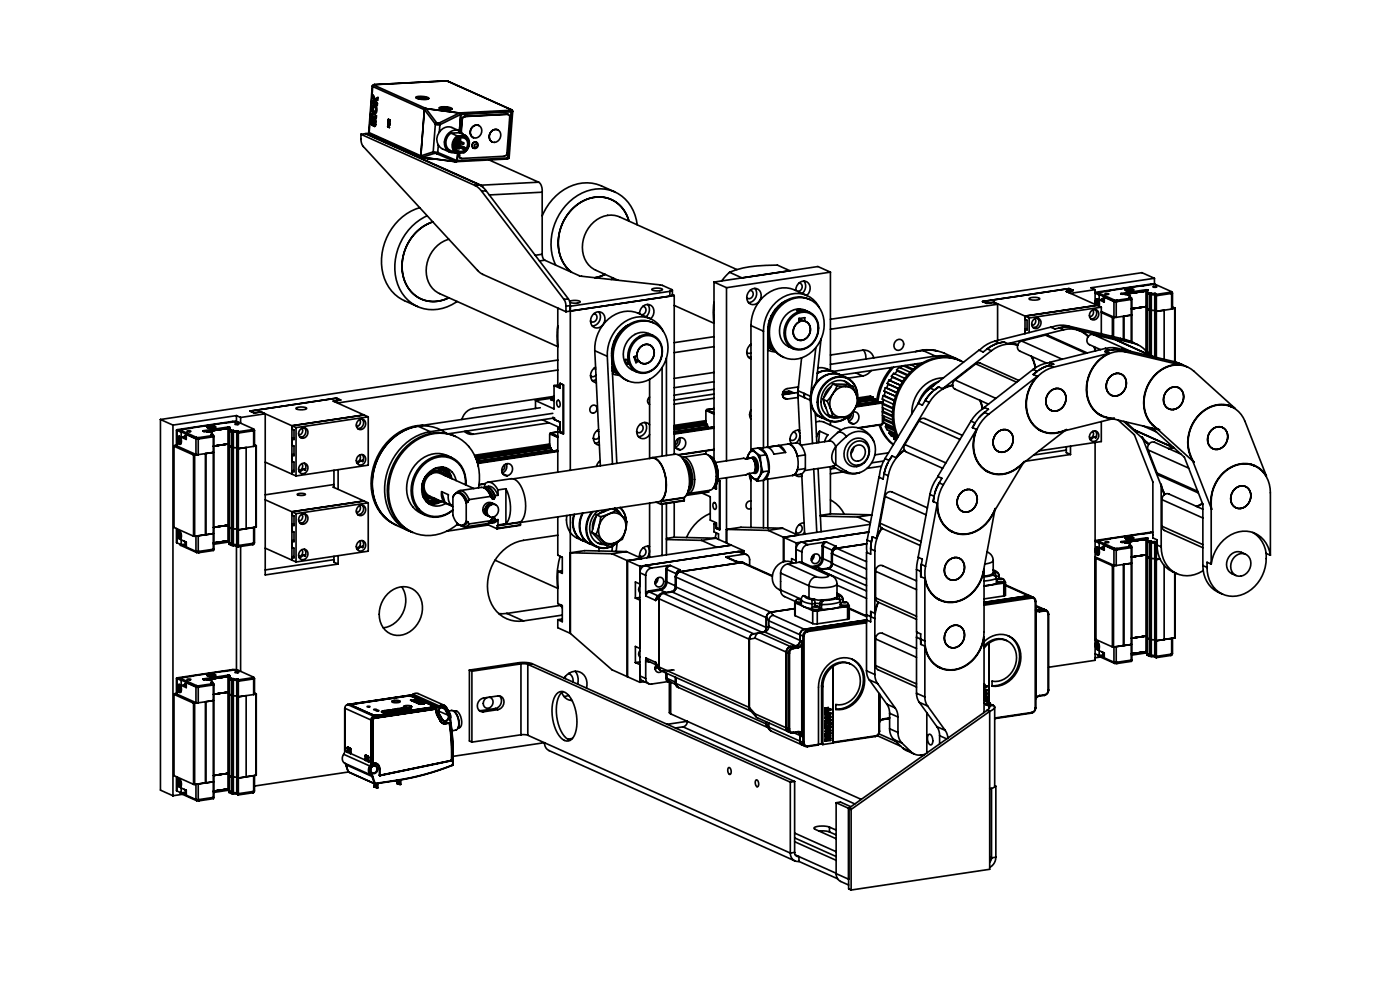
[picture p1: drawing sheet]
<svg xmlns="http://www.w3.org/2000/svg" width="420mm" height="297mm" viewBox="0 0 420 297" stroke-linecap="round" stroke-linejoin="round" font-family="sans-serif">
<g fill="none" stroke="#000" stroke-width=".5">
<path d="M110.6 39.6l.1 .2M110.6 39.6l.3 .5M110.7 39.8l.2 .3M110.7 39.8l15.5 6.9M110.8 40h-1M111.4 36.6h.1M111.4 36.6v.6l.4 .4M111.4 35.7l.4-.5-.1 1.6 .1 .2 .1-.2M111.4 35.7v.9M111.4 35.7h.1M111.5 34.7h.1M111.6 34.1l1.3 .6v.7l-1.4-.7z"/>
<path d="M111.7 25.8l.1 .1M111.7 25.8l-1.1 13.8M111.7 35.2l-.3 .5M111.8 37h.1M111.8 31h.1M111.8 25.9l15.5 7M111.8 25.9l-1.1 13.9M111.9 36.8l-.1 .2M111.9 36.8h.1M111.9 29.4l.1-.8 .6 1.2M111.9 29.4l.5 .9M111.9 29.4h.1"/>
<path d="M111.9 36l.4-.6 .3 .1 .2 .6-.1 1.3-.4 .5M111.9 36v.8M111.9 36h.1M112.1 31.4l.1 .6a.84 .84 0 0 0 .3 1.4l.3-.7-.2-.5M112.1 31.4a1.76 1.76 0 0 0 .4 2.7 1.98 1.98 0 0 0 .3-2.4l-.2 .5M112.1 31.4a1.85 1.85 0 0 0 .4 2.8M112.2 25.5l15.7 7.1-.6 .3M112.2 25.5l-.4 .4M112.3 35.4l-.4 .6M112.3 37.9h.1M112.4 25.4l-.6 .1-.1 .3M112.4 25.4l-.2 .1"/>
<path d="M112.4 36h.1M112.4 36l.1 .3M112.4 30.6l-.5-.3-.1 .7M112.4 30.6h.1M112.4 33.5h.1M112.4 30.3h.1M112.4 30.3v.3M112.5 36.3l-.2-.3-.1 1.3-.3 .3-.5-.4v-.6M112.5 36.3h.1M112.5 36.3l-.2 1.6M112.6 32.2l.2 .8-.4 .5M112.6 29.8l.8-.6-.1 .8-.6 .4v.3l.5 .2v.7l-1.4-.6"/>
<path d="M112.6 29.8h.1M116.3 38h.3M116.3 38h.1M116.4 37.4l.1 .2M116.4 37.4l.2 .6M116.4 37.4h.1M116.4 37.2h.1M116.4 36.4l.1-.6 .2 .6M116.4 36.4h.1M116.5 36.9l.4 .2-.4-.3-.1-.3v.7M116.5 36.9l-.1 .3M116.5 36.9h.1"/>
<path d="M116.5 37.6l.4-.2-.3 .3 .2 .5-.5-.2M116.5 37.6h.1M116.6 38h.1M116.6 36.1v.2M116.6 36.1h.1M116.6 36.3l.1 .1M116.6 36.3h.1M116.7 36.4h.1M116.7 35.9a.39 .39 0 0 1 .3 .3 .39 .39 0 0 1-.2 .4v-.1M116.7 35.9l-.1 .2M116.7 35.9h.1M116.8 35.9h-.1"/>
<path d="M116.8 36l.1 .1M116.8 36h.1M116.8 36l-.1 .5-.3-.1M116.8 36.5h.1M116.9 36.4l-.1 .1M116.9 36.4h.1M116.9 36.1v.2M116.9 36.1h.1M116.9 36.3v.1M116.9 36.3h.1M124.8 29.2a3.8 3.8 0 0 0 3.8 .4v-.2M124.8 29.1a4.5 4.5 0 0 1 3.8 .4 4.5 4.5 0 0 1-3.8-.4z"/>
<path d="M125.5 29.1a2.67 2.67 0 0 1 2.4 .4 2.67 2.67 0 0 1-2.4-.4zM125.8 29.4l1.8 .1M127.3 32.9l3.3 4.3M127.3 32.9l-1.1 13.8M127.8 32.5l-.5 .4M127.8 32.5l3.2 4.3M127.8 32.5l10 1.4M130.6 37.2l1.4 .2M130.6 37.2l-.6 8.3M131 36.8l.7 .1M131 36.8l-.4 .4M131.7 36.9l.3 .5"/>
<path d="M131.8 39.6a3.3 3.3 0 0 0-.3 3.8M131.8 32.3a3.8 3.8 0 0 0 3.8 .4v-.1M131.8 32.3a4.5 4.5 0 0 1 3.8 .3 4.5 4.5 0 0 1-3.8-.3zM132 37.4l-.2 2.2M132.5 32.3a2.67 2.67 0 0 1 2.4 .3 2.67 2.67 0 0 1-2.4-.3zM132.8 32.5l1.8 .2M133.5 24.3l.9 .1M133.5 24.3l-21.1 1.1M134.4 24.4l19.1 8.5M135.3 39.9a3.1 3.1 0 0 0-.4 5.1l1.9 .9M135.3 39.9l1.9 .8M135.3 39.9l2.5-.1 1.9 .8"/>
<path d="M137.8 39.2a4.2 4.2 0 0 0-4.9-.7l-1.1 1.1M137.8 33.9l.4 .4M137.8 33.9l-6.1 3M138.2 34.3l-6.2 3.1M138.2 34.3l-.4 4.9M138.6 35.8l-.3 3.7M138.6 35.8h.1M138.7 35.8l-.3 3.8M139.4 34.9a.97 .97 0 0 0-.8 .9M139.4 34.9h.1M139.5 34.9a.97 .97 0 0 0-.8 .9M141.8 38a1.66 1.66 0 0 1 2.3-.1 1.66 1.66 0 0 1 .2 2.3 1.73 1.73 0 0 1-2.6 .9 1.73 1.73 0 0 1-.2-2.7z"/>
<path d="M143.6 37.6a2.03 2.03 0 0 0-2.3 1.1 2.03 2.03 0 0 0 .7 2.5M143.6 37.6h.1M147.4 39.4a1.65 1.65 0 0 1 2.3-.3 1.65 1.65 0 0 1 .4 2.3 1.72 1.72 0 0 1-2.5 1.1 1.72 1.72 0 0 1-.5-2.7zM149.3 38.9a2.03 2.03 0 0 0-2.3 1.1 2.03 2.03 0 0 0 .7 2.5M149.3 38.9h.1M152.1 34.2l.4 .1M152.1 34.2l-12.7 .7M152.1 34.2l.1 .1M152.2 34.3a.71 .71 0 0 1 .7 .8l-.8 10.8a.97 .97 0 0 1-.9 .9l-12.7 .7a.71 .71 0 0 1-.7-.9M152.2 34.3l-12.7 .6M153.1 33.1l-15.4 .8 .5 .4 15.1-.8M153.1 33.1l.2 .4"/>
<path d="M153.3 33.5l-1.1 13.9M153.5 32.9l-.4 .2M153.5 32.9l.3 .5M153.8 33.4l-.5 .1M153.8 33.4l-1.1 13.8M108.3 40.3v2.1l.7 1.5 34.9 37.7 .9 .6 25 11.2M108.3 40.3l34.2 15.3M108.3 40.3l1.3-.2 34.2 15.3M109.8 40v.1M109.8 40l34.5 15.5M110.9 40.1h.1M110.9 40.1l15.5 6.9"/>
<path d="M126.2 46.7l.5 .4M126.2 46.7l.6 .5M126.7 47.1l10 1.4M127.7 47.3l1.1 .4h1.9M128.4 47.4v.2M130 45.5l1.3 .2M130 45.5l.3 .5M130 45.5l-3.8 1.2M130.3 46l.7 .1M130.3 46l-3.6 1.1M131 46.1l5.7 2.4M131.3 45.7l-.3 .4"/>
<path d="M131.3 45.7l5.8 2.5M131.5 43.4a5.3 5.3 0 0 0 3.4 2.2M131.5 43.4l-.2 2.3M136.6 43.5l2.6 1.1M136.6 43.3l.1 .1M136.7 44.1l1 .4M136.7 42.9h.2a.25 .25 0 0 1 .1 .3 .25 .25 0 0 1-.3 .2M136.8 42.8l.9 .5M136.9 44.2l-.2 .1M137 42.4l1.8 .8M137 41.6a2.12 2.12 0 0 1 2.8-.5 2.12 2.12 0 0 1 .8 2.8 2.25 2.25 0 0 1-1.8 1.9 2.25 2.25 0 0 1-2.4-1.1 2.89 2.89 0 0 1 .6-3.1zM137.1 43.7v-.3l.2-.1 2.1 .9"/>
<path d="M137.1 43.7h.1M137.1 48.2l-.4 .3M137.1 48.1l-.5 .4M137.2 40.7a3.1 3.1 0 0 0-.4 5.2M137.2 42.5l.2-.4 1.6 .7M137.3 45.8l-.2 2.4M137.4 41.9l.4 .2M137.5 41.8a1.76 1.76 0 0 1 2.4 0 1.76 1.76 0 0 1 .2 2.4 1.78 1.78 0 0 1-2.4 1.1 1.78 1.78 0 0 1-.9-2.5zM137.7 45.8l-.9 .1M137.7 46.6l.1 .5 .4 .3M137.7 46.6h.1M137.8 43.3l-.1 .1"/>
<path d="M137.8 45.8l-.1 .8M137.8 41.5l.2 .1M137.9 45.9l-.1 .7M138 44.2l1.4 .7M138 41.4l.1 .2M138 41.6a.25 .25 0 0 1 .2 .4 .25 .25 0 0 1-.4 .1M138 41.6l-.3 .2 .1 .3M138.1 42v.4M139 40.3a2.91 2.91 0 0 0-2.9-1.3 2.91 2.91 0 0 0-2.4 2.1 2.97 2.97 0 0 0-.1 3.2 2.97 2.97 0 0 0 2.9 1.4M139 42.8a.25 .25 0 0 1 .2 .3 .25 .25 0 0 1-.4 .1M139 42.8l-.3 .1 .1 .3M139.2 44.6v-.3h.3l.2 .2-.3 .4"/>
<path d="M139.2 44.6l.2 .3M139.5 41a2.6 2.6 0 0 0-3.3 1.3 2.6 2.6 0 0 0 1.2 3.4M139.7 40.6a2.99 2.99 0 0 1-.8 5.1M139.7 40.6l-2.5 .1M142 41.2h.1M142.5 55.6l1 .7 1 1M142.9 42.6a.99 .99 0 0 1 .5 1.3 .99 .99 0 0 1-1.3 .5M142.9 42.6a1.01 1.01 0 0 0-1.2 .6 1.01 1.01 0 0 0 .4 1.2M143.8 55.4l1 .7 1 1M143.8 55.4l-1.3 .2M144.3 55.5l.6 .6M144.3 55.5v.2"/>
<path d="M144.5 57.3l24.7 32.4M145.8 57.1l-1.3 .2M145.8 57.1l24.7 32.4M146.7 47.9l14.9 6.7M147.7 42.5v.1M152.1 47.7l-15.2 .7M152.2 47.4l-.1 .3M152.2 47.4l-15.1 .7M152.7 47.2l-.1 .3-.5 .2M152.7 47.2l-.5 .2M161.6 54.6a3.2 3.2 0 0 1 1.1 3M161.6 54.6l-17.3 .9"/>
<path d="M162.7 57.6v18.6M162.7 57.6l-15.9 .8M184.4 57.5a23.9 23.9 0 0 0-6.9-2.6 14.8 14.8 0 0 0-14.8 9.8M124.7 69.8a12.5 12.5 0 0 1 5.1-3.3 13.9 13.9 0 0 0-7.4 19.7 9.2 9.2 0 0 0 12.3 3 9.4 9.4 0 0 1-13.9-7.4 14.5 14.5 0 0 1 3.9-12zM125.9 62.2a16.8 16.8 0 0 0-10 22.6 11.1 11.1 0 0 0 5.4 5.3l4 1.8M128.2 64.7a16.9 16.9 0 0 0-8.3 21.9 11.3 11.3 0 0 0 17.2 3.8M134.6 71.7a9.6 9.6 0 0 0-4.9 14.7l2.1 1.6 35.5 15.9a20.8 20.8 0 0 1 0-6.2M162.7 76.2a2.09 2.09 0 0 0 .7 1.8M162.7 76.2l-2.1 .3M163.4 78l10.7 4.7 24.2 2.7 3.4 1.5-.7 .4M163.4 78l-1.5 .2M171.5 62.8a13.7 13.7 0 0 0-1.9 17l1.9 1.8a12.1 12.1 0 0 1-2.8-14.6 12.1 12.1 0 0 1 13.1-7.7 9.5 9.5 0 0 1 6.9 7 9.4 9.4 0 0 0-15-5.3z"/>
<path d="M191.2 67.4a11.4 11.4 0 0 0-17.9-8.8 16.9 16.9 0 0 0-6.6 20.8M167.3 92.3v23.3l.7 .3M169.2 89.7l.4 .9 .2 1.2M169.8 91.8v1.6M170.5 89.5l.4 1 .2 1.1M170.5 89.5l-1.3 .2M170.9 90.3a3.6 3.6 0 0 1 3.2 .2 3.8 3.8 0 0 1-3.1 .1M171.1 91.6v49.3M171.1 91.6l-1.3 .2M177.9 94.3a2.06 2.06 0 0 1 2.8-.5 2.06 2.06 0 0 1 .6 2.7 2.15 2.15 0 0 1-3 1.7 2.15 2.15 0 0 1-.8-3.3zM178.2 94a1.25 1.25 0 0 1 .8 1.7 1.25 1.25 0 0 1-1.8 .6M178.5 83.2l3-1z"/>
<path d="M179.6 93.4a2.7 2.7 0 0 1-1.9 4.3M184 83.4l-.6 .4M186.1 99.3h.1M186.2 99.1l.2 .1M187 98.4h.1M187.4 98.6a7.4 7.4 0 0 1 8.6-1.9 7.4 7.4 0 0 1 4.4 7.5 10.4 10.4 0 0 1-8.8 10.5 7.6 7.6 0 0 1-7.6-9.3 11.2 11.2 0 0 1 3.4-6.8zM187.8 97.8h.1M188.1 97.6h.1M188.5 97.3a10.1 10.1 0 0 0-5 9.2l1.5 32.4M191.9 94.1a2.37 2.37 0 0 1 1.1-2.4 2.37 2.37 0 0 1 2.7 .2 2.72 2.72 0 0 1-.5 3.6M192.9 91.8a1.29 1.29 0 0 1 .9 1.4 1.29 1.29 0 0 1-1.3 1.1M194.3 91.2a2.71 2.71 0 0 1-.5 3.7"/>
<path d="M195.2 95.6a12 12 0 0 0-8.1-2.2 11.4 11.4 0 0 0-8.7 11.7M195.6 86.7a3.5 3.5 0 0 1 3.2 .1 3.5 3.5 0 0 1-3.3 0zM196.1 96.8a8.3 8.3 0 0 0-10.7 3.6 9.4 9.4 0 0 0 1.6 13.1l1.3 .6M198.9 99.2a7.8 7.8 0 0 0-12.6-2 12 12 0 0 0-4.1 9.6M201 87.3l-29.9 4.5M201.7 87v1.4l-.7 .4v-1.5M201.7 88.3l.6 .3M202.3 88.6l-32.5 4.8M202.3 88.6v47.6M214.2 90.6a20.7 20.7 0 0 0 0 6.3l-11.9-5.4M214.2 84.5v53.3M214.2 84.5l3.8 1.7"/>
<path d="M218 86.2v51.9M218.9 81.6l-2.4 2.6M218.9 81.6l3.7 1.7M221.1 80.8l-35.2-15.8a8.2 8.2 0 0 0-10.5 5.5 8.1 8.1 0 0 0 3.3 10.5l6.8 3M224.7 87.3a2.06 2.06 0 0 1 2.8-.5 2.06 2.06 0 0 1 .7 2.7 2.15 2.15 0 0 1-3 1.7 2.15 2.15 0 0 1-.9-3.3zM225 87a1.25 1.25 0 0 1 .8 1.7 1.25 1.25 0 0 1-1.8 .6M225.3 97.6l3.7 1.7M225.3 97.6v37.4M226.5 86.4a2.7 2.7 0 0 1-1.9 4.3M229 99.3v34.9M230.3 99.5l.1 .1M230.4 98.5h.1"/>
<path d="M230.4 98.2l.1 .1M230.5 97.1l.2 .1M230.8 96l.2 .1M230.8 95.9l.2 .1M231.3 94.8l.2 .1M231.3 94.8h.2M231.8 93.8h.2M232.5 92.8l.2 .1M232.6 92.7h.2M233.4 91.8l.1 .1M234.1 91.2h.1M234.3 91.6a7.4 7.4 0 0 1 8.6-1.9 7.4 7.4 0 0 1 4.4 7.6 10.4 10.4 0 0 1-8.9 10.4 7.6 7.6 0 0 1-7.5-9.4 11.2 11.2 0 0 1 3.4-6.7z"/>
<path d="M234.4 91h.1M235.3 90.4h.1M235.4 90.3a10.1 10.1 0 0 0-5.1 8.8v34.9M237 81.1l-3.8-1.6a35.3 35.3 0 0 0-14.3 2.1M237.1 95.1a4.8 4.8 0 0 1 6-1.4 4.8 4.8 0 0 1 2.4 5.6 6.1 6.1 0 0 1-6.9 5.4 5.5 5.5 0 0 1-2.7-7.9zM237.8 94.9a4.5 4.5 0 0 1 5.6-.7 4.5 4.5 0 0 1 2 5.2 5.7 5.7 0 0 1-6.8 5 5.4 5.4 0 0 1-2-8zM238.7 87.1a2.37 2.37 0 0 1 1.2-2.4 2.37 2.37 0 0 1 2.7 .2 2.72 2.72 0 0 1-.6 3.6M239 93l.8-.2 .9 .2-1.3 .2zM239.2 96.9a2.44 2.44 0 0 1 3.1-.2 2.44 2.44 0 0 1 .6 3.1 2.59 2.59 0 0 1-2 2.1 2.59 2.59 0 0 1-2.6-1.1 3.4 3.4 0 0 1 .9-3.9zM239.7 95.5v1a3 3 0 0 0-1.8 2.7 3 3 0 0 0 1.7 2.7 3.1 3.1 0 0 0 3.2-1.8 3.1 3.1 0 0 0-.8-3.6l-.6-.3M239.7 95.5l1.7-.3v1M239.7 95.5l1.7 .7"/>
<path d="M239.7 84.8a1.29 1.29 0 0 1 .9 1.4 1.29 1.29 0 0 1-1.3 1.1M240.2 95.8l-.5 .1M241.2 84.2a2.71 2.71 0 0 1-.5 3.7M242.1 88.6a17.7 17.7 0 0 0-6.2-2.3 10.9 10.9 0 0 0-10.6 11.3M242.8 93.6a5.8 5.8 0 0 0-8.9 4.5 5.4 5.4 0 0 0 4 6.4M242.9 89.8a8.3 8.3 0 0 0-10.6 3.6 9.4 9.4 0 0 0 1.6 13l1.3 .7M245.8 92.2a7.7 7.7 0 0 0-12-2.4 12 12 0 0 0-4.8 9.5M249.1 81.6l-3.7-1.7-31.2 4.6M249.1 81.6l-31.1 4.6M249.1 81.6v29.4M294.9 90.5l1.3 .4M296.2 90.9h.1"/>
<path d="M298 90.6l1.3 .6M298.2 90.6l9.3 4.1M298.2 90.6l-2.2 .3-1.3-.5 26-3.9 1.3 .5-2.1 .3 10.5 4.8M298.2 90.6v.1M299.3 91.2l-50.2 7.5M299.3 91.2v10.8M307.5 95.7l.6 .3v2.9l-.6-.3 .6-.1M307.5 94.7v5.3M307.5 94.7l1.2 .6M308.7 89.5a3.6 3.6 0 0 1 3.2 0 3.1 3.1 0 0 1-3.2 0zM308.7 95.3v4.4M310.1 95.7a1.34 1.34 0 0 1 1.8 0 1.34 1.34 0 0 1 .2 1.8 1.4 1.4 0 0 1-2 .8 1.4 1.4 0 0 1-.3-2.2z"/>
<path d="M310.5 98.2h-.4M310.5 95.5a1.36 1.36 0 0 1-.9 2.1M311 95.3a1.6 1.6 0 0 1 .5 1.9 1.6 1.6 0 0 1-1.5 1M317.8 98.3a8.3 8.3 0 0 1 6.3 .9l-1.2-.7M317.8 98.3l-1.3 .3-1.3-.6-16.7 4.2M317.8 98.3l1.3 .5M319.1 98.8a7.4 7.4 0 0 1 7.3 2.1M319.1 98.8l-16.7 4.2M320.3 97.7a8 8 0 0 0-5 .4M320.3 97.7l1.2 .5M320.3 97.7l15.9 3.7 2.5 .9M320.9 98.1l-1.6-.1-1.6 .3"/>
<path d="M321.6 98.2l1.3 .3M321.9 87v.1M322.9 98.5l1.2 .6M324.1 99.1l2.4 1.7M324.1 99.1l15.9 3.7M327.5 93.1a1.34 1.34 0 0 1 1.8 0 1.34 1.34 0 0 1 .2 1.8 1.4 1.4 0 0 1-2.1 .8 1.4 1.4 0 0 1-.3-2.2zM327.8 95.6h-.4M327.8 92.9a1.36 1.36 0 0 1-.9 2.1M328.3 92.7a1.6 1.6 0 0 1 .6 1.9 1.6 1.6 0 0 1-1.6 1M328.5 87.8l1.3 .6M328.5 86.8v4.4M328.5 86.8l-7.4 1.1"/>
<path d="M328.7 91.3l-.1-1.2 .4-.5a1.54 1.54 0 0 1 .7 2.2M328.8 90.6l.2 .7M328.8 90.6l.2-.5 .4 .2 .2 .7-.2 .5-.4-.2M328.9 91.4l-.2-.8 .3-.8a1.35 1.35 0 0 1 .5 1.9M329.1 91.5l-21.6 3.2M329.4 89.8l-.3-.1-.3 .3M329.5 90.5l-.7 .1M329.5 91.3h-.5M329.5 87.7l.1 .5M329.6 88.2l4.8 2.1M329.6 87.8l4.8 2.2M329.6 87.8v.4"/>
<path d="M329.7 91.7v.1M329.8 88.4v1.5M330 88.4h-.2M330.4 92.1l-21.7 3.2M330.4 92.1v7.9M330.4 93.7l3.3 1.5M330.4 93.4l3.8 1.7M330.7 89.7v.3l.6 .2-.6-.2M330.7 89.7l-.9 .2M330.8 89.5l-.1 .2 .6 .2M331.1 89.4l-.3 .3 .5 .2M331.1 88.9v.9h.2"/>
<path d="M331.3 89.1l2.9 1.3M331.3 89.1v1.4l-1.5-.6M331.5 88.1l1.1-.1a.72 .72 0 0 1-1.1 .1zM331.5 89l-.2 .1M333.7 95.2h.4M333.7 95.2v5.6M334.1 95.2v5.7M334.2 90.4h.7M334.2 95.1h.7M334.2 90.4v4.7M334.4 90h.7M334.4 90v.3"/>
<path d="M334.5 95.1l-.4 .1M334.9 90.4v4.7M335.1 90v.4l-.7-.1M336.3 88l.2 .2 1.8 .1 .7 .5M336.3 88v.1M337 94.8v6.8M337.1 94.8v6.8M337.5 86.7a2.8 2.8 0 0 1 2.7 .2 3.1 3.1 0 0 1-2.8 0zM337.7 87l.9-.1 1.4 .1M337.7 87.1l.9-.2 1.3 .2M337.9 87.1h1.8M338.2 87.1v.1"/>
<path d="M338.7 89.1l.8 .2M338.7 89.1v.1M338.8 87l.6 .1M338.8 87l-.6 .1M338.8 87v.2M339 88.8h.1M339 88.8l-.3 .3M339.1 88.7v.6M339.4 87.1v.1M339.5 94.4l-4.6 .7M339.5 89.7l-4.6 .7M339.5 89.3v13.2"/>
<path d="M339.5 89.3l-4.4 .7M343.8 86.8l-7.5 1.2M343.8 86.8l.3 .1M343.8 86.8v18.4M344 87.4v18M344 91.9l-4.5 .7M344.1 87.4l-.3-.2-6.5 1M344.1 87.5v17.9M344.1 87.9l.7 .3M344.1 87.5l.7 .3M344.1 92.6l.7 .3M344.1 87.3v.2"/>
<path d="M344.1 86.9l.3 .1M344.1 86.9v.2M344.1 87.3h.1M344.4 87l-.3 .3M344.4 87h.1M344.8 88.2h.5M344.8 87.8l.5 .1M344.8 92.9h.5M344.8 87.8v18.2M345.3 88.2l1.1 .1M345.3 87.9h.1M345.3 92.9l1.1 .1"/>
<path d="M345.3 87.9v18.5M345.4 87.9l1 .1M345.4 87.9v18.6M345.9 85.9h1.1a.72 .72 0 0 1-1.2 .1zM346 85.2l-12.9 1.9-3.5 .7M346 85.2l.7 .1 4.8 2.1-.2 .2M346 85.2l-.8-.1-16.7 2.5M346.3 83.4l-3.7-1.7-93.5 14M346.3 83.4l-19 2.9 1.2 .5M346.3 83.4v1.8M346.4 88.3l.2 .1M346.4 88h.2"/>
<path d="M346.4 93h.2M346.4 88v19M346.6 88.4h.2M346.6 88l.2 .1M346.6 93l.2 .1M346.6 88v19.1M346.8 88.2v18.9M346.8 88.6h.1M346.8 88.1h.1M346.8 88.1l.1 .1M346.9 88.2v18.9M346.9 88.6h.1"/>
<path d="M349.2 93v14.7M351.3 87.6l-4.4 .6M351.5 92.6l-4.7 .6M351.5 87.9v4.7M351.5 87.9l-4.6 .7M351.5 87.7l.2 .1-.2 .1M351.5 87.5v.4l-.2 .1v-.4M351.7 87.8v4.7l-.2 .1M351.7 92l.7 .4M352.4 92.4l-.7 .1M352.4 92.4v16M352.5 92.4v16.1"/>
<path d="M100.8 119.3l1.2 .6M101 119.3l-26 3.9 1.3 .6 2-.3M101 119.3l1.2 .6-2 .3M101 119.3v.1M102 119.9l-2.1 .3 10.6 4.7M102 119.9h.1M166.2 119.7l-.9 .2 .9 .1M166.2 118.8l-24.3 3.6a4.3 4.3 0 0 0-3.3 3.3M166.2 115.5v7.1l-5.5-2.5M166.2 119.2l-5.5 .9M167.3 115.4l-1.1 .1M167.3 107.9l-119.2 17.8"/>
<path d="M167.3 110.9l-65.9 9.8M168 115.9v-1l1 .5v14.7l-1-.5M168.1 114.9v1.5l-1.9-.9M168.1 115.9h-.1M178.2 110.4l.5 .2M178.4 105.1l3.8 1.7M178.4 105.1l1.7 34.5M178.7 110.1a2.46 2.46 0 0 0-1.5 2.4 2.46 2.46 0 0 0 1.7 2.2M178.8 112.4a1.1 1.1 0 0 1-1.6 .2M178.9 113.7l-1.2 .4M182.2 106.8l1.5 32.3M183.5 105.8l.1 .1"/>
<path d="M183.5 106.9h.1M183.5 107.2h.1M183.6 104.8h.1M183.6 108.1l.1 .1M183.6 104.6h.1M183.6 108.8l.3 .1M183.6 109.2l.4 .1M183.6 109.9l.7 .3M183.7 110.1l.7 .4M183.7 110.5l1 .5M183.7 110.9l1.4 .6M183.7 111.2l1.7 .8"/>
<path d="M183.8 112.1l2.1 .4M183.8 103.4l.2 .1M184.2 102.4h.2M184.2 102.3l.2 .1M184.7 101.2l.2 .1M184.8 101.1l.2 .1M185.4 100.2l.1 .1M187.7 107.7a1.25 1.25 0 0 1 .7 1.4 1.25 1.25 0 0 1-.7-1.4zM190.2 102.1a4.8 4.8 0 0 1 6-1.4 4.8 4.8 0 0 1 2.4 5.6 6.1 6.1 0 0 1-6.9 5.4 5.5 5.5 0 0 1-2.6-7.9zM190.4 106.9l.2 .6-.2 .2M190.5 102.4a4.5 4.5 0 0 1 5.4-1.5 4.5 4.5 0 0 1 2.7 4.8 5.8 5.8 0 0 1-7.2 5.7 5.6 5.6 0 0 1-.9-9zM190.6 107.7l1.1 .5"/>
<path d="M190.6 107.6l-.2 .1M192 104.2a2.41 2.41 0 0 1 3-.8 2.41 2.41 0 0 1 1.2 3 2.73 2.73 0 0 1-1.7 2.3 2.73 2.73 0 0 1-2.9-.5 3.2 3.2 0 0 1 .4-4zM192.2 103.9a2.41 2.41 0 0 1 3.1-.3 2.41 2.41 0 0 1 .9 2.9 2.72 2.72 0 0 1-4.5 1.7l-.9 .5-.6-1.7 .9-.5a3.5 3.5 0 0 1 1.1-2.6zM194.9 119a1.27 1.27 0 0 0 0 2.2M194.9 113.7v23.7M196 100.6a5.8 5.8 0 0 0-8.9 4.5 5.4 5.4 0 0 0 4 6.4M198.6 110.2v26.5M199.9 107.3v29.2M214.2 116.7l-11.9 1.7M214.2 118.1l-11.9 1.8M214.2 114.4l-11.9 1.8M214.2 100.9l-11.9 1.8"/>
<path d="M214.2 103.9l-11.9 1.8M214.2 119.3l-11.9 1.8M214.2 111.6l-11.9 1.8M224 105.6a.99 .99 0 0 0 1.3 .1M225 103.4h.3M225.3 103.2a2.53 2.53 0 0 0 0 4.4M225.3 107l-.7 .1M230.3 104.9l2.4 .6M230.3 104l1.8 .8M230.3 100.8h.2M230.3 100.4l.2 .1M230.3 101.6l.4 .2"/>
<path d="M230.3 102.2l.6 .2M230.3 102.6l.8 .3M230.3 103.2l1.1 .4M230.3 103.3l1.2 .5M230.3 103.7l1.5 .7M230.6 104.1l1.7 .9M234.8 117.7l2.4-.4 .9 .4M235 119.1l1.1 .5M237 117.4l-.3-.2-1.8 .3M238.1 117.7l-3.4 .5M238.1 117.7v.1M239.3 117.6l-4.6 .7"/>
<path d="M239.4 118.3l3.7 1.7M239.4 118.3l.7 15M239.4 117.1v1.2M239.4 117.1l3.8 1.7M239.5 116.2l-.1 2.9-3.3 .5M239.5 116l-3.4 .5a1.58 1.58 0 0 0-1.3 1.5 1.58 1.58 0 0 0 1.3 1.6M240.5 107.3l-1.1 9.8M241.2 117.9v1.2M241.4 118l-.1 1.2M243.1 120l.6 12.9M243.2 118.8l-.1 1.2M244.7 104.2l-1.5 14.6"/>
<path d="M245.2 111.9a6.2 6.2 0 0 1 6.9 .4M245.4 110.2h.2a7.4 7.4 0 0 1 4.5 1.2M246.3 101.6l-1.4 12.9M246.9 119.6l1.2 .6M246.9 119.6l1.7 4.7 1.3 .6M249.1 106.4l9.7-1.4a2.96 2.96 0 0 1 3.3 2.2M249.3 115.9a4.9 4.9 0 0 0-2.1 3.3M249.8 115.1l-2.9 4.5M249.8 115.1l1.3 .6M249.8 115.1l4.7 .1M249.8 118l-1.7 2.2M249.8 118a5.3 5.3 0 0 0-.6 4.7"/>
<path d="M250.2 111.5a5.5 5.5 0 0 0-5 .3M251.1 115.7l-1.3 2.3M251.1 115.7l2.6 .1M252.2 112.4a6.8 6.8 0 0 0-8.9 5.9 6.1 6.1 0 0 0 3.1 6.8M252.2 112.4a6.9 6.9 0 0 0-8.8 6.2 6.4 6.4 0 0 0 5 7.4M252.2 112.4l1.9 .8M253.4 114.2l1.2 1M253.7 115.8a4.6 4.6 0 0 0-3.9 2.2M253.7 115.8a3.5 3.5 0 0 1 3.2 2.4M254.5 115.2l1.3 .6M255.1 115.5a4.8 4.8 0 0 0-7.6 1.1 5.6 5.6 0 0 0 1.3 8.3 4.3 4.3 0 0 0 3.3 .2M255.8 115.8h-2.1"/>
<path d="M255.8 115.8l1.1 2.4M256.7 111.7l2.1 1M256.9 118.2a5.3 5.3 0 0 1-.7 4.6M256.9 118.2l.6 2.3-1.3 2.3M257.2 119.1a5.4 5.4 0 0 0-3-5.7 5.4 5.4 0 0 0-6.3 1.3 7 7 0 0 0 0 10.9 5.3 5.3 0 0 0 6.1-.5M258.8 112.7l-4.5 .7M259.1 104.9a3.8 3.8 0 0 1 .7 2.7M261.4 111.1a4 4 0 0 1-2.6 1.6M261.8 119l-.7-.3-3.8 .5a5.5 5.5 0 0 0-3-5.9 5.5 5.5 0 0 0-6.5 1.3 7.2 7.2 0 0 0 0 11.1 5.5 5.5 0 0 0 6.3-.6M261.8 119l.1 .1M261.8 119l-4.5 .7M261.9 119.1l.1 .2"/>
<path d="M261.9 119.1l-4.6 .7M262 119.3v.1M262 119.3l-4.6 .7M262 119.4l.6 .2M262 119.4l-4.6 .7M262.6 119.6v.2M262.6 119.6l-5.1 .8M262.6 119.8l.3 .5M262.6 119.8l-5.1 .8M264.9 118.6l-.2 1 3.3 1.6M264.9 118.6l3.4 1.5M265 119.7l-.1 1.2"/>
<path d="M265.3 117.2l.3 .2-.3 1.2M265.3 117.2l3.4 1.6M265.3 118.6h-.4M265.3 118.6l3 1.3M265.6 116.2l-.3 1M265.6 116.2l3.4 1.5M265.6 116.2l.4 .1M266 116.3l3.1 1.3M266.2 114.9l3.4 1.5M266.2 114.9l.3 .2M266.5 115.1l-.5 1.2M266.5 115.1l3.1 1.4"/>
<path d="M266.7 113.9l-.5 1M266.7 113.9l3.4 1.6M267.4 112.8l.7-.9 3.4 1.5M267.4 112.8l3.4 1.5M267.4 112.8l.3 .3M267.4 110.1a18.5 18.5 0 0 0-4.5 10.6v-.2M267.7 113.1l-.7 1-.3-.2M267.7 113.1l3 1.3M268.1 110.1a18.6 18.6 0 0 0-4.8 10.5M268.6 102.3a1.44 1.44 0 0 1 2.2-.2 1.44 1.44 0 0 1 0 2.1 1.43 1.43 0 0 1-2 .6 1.43 1.43 0 0 1-.5-2zM269 110.8l.7-.7 3.3 1.5M269 110.8l3.3 1.5"/>
<path d="M269 110.8l.2 .4M269.2 111.2l-.8 .9M269.2 111.2l3 1.3M270.8 109.6l-.7 .6M271 109.6l2.8 1.3M271.5 109.5l2.5 1.2M273.2 109.3l1.6 .7M274.5 109.1l1 .4M275.1 109l.7 .3M276.6 108.8h.1M276.7 108.8l-24.4 3.6M276.9 105a11.6 11.6 0 0 1 6.5 .9l3.7 1.7"/>
<path d="M276.9 105l3.7 1.7M276.9 105l-27.8 4.2M279.1 116.3a11.7 11.7 0 0 0-3.5 4.6M279.1 116.3l1.2 .6M279.7 117.4l-2.2 2.7M280.2 115.4l-1.9 1.6M280.6 106.7a11.4 11.4 0 0 1 7.7 1.5 13.1 13.1 0 0 0-15.2 3.3 17.6 17.6 0 0 0-3.8 19.7M280.6 106.7l-30.8 4.6M281.2 105.2a12.1 12.1 0 0 0-6.6 .2M281.7 114.3a10.4 10.4 0 0 0-6.2 6.6M281.7 116a11.1 11.1 0 0 0-4.2 4.1M282.8 116.5l-1.3-.6-1.1 .9"/>
<path d="M283 113.3a10.3 10.3 0 0 0-9.5 10.8M285.8 115.4l.2 .8 .5 .4 10 4.5M285.8 115.4l-3 1.1M285.8 115.5a10.3 10.3 0 0 0-7 5.1M286.5 113.9l-.5 .7-.2 .8M286.5 113.9l12.3 5.5M289 108.6a13 13 0 0 0-15.5 3 17.8 17.8 0 0 0-4.1 19.3M292.7 109.1l.5-.3h.9l11.6 5.2M292.7 109.1l-6.2 4.8M292.7 109.1l12.3 5.5M294 120l.7 2.6M296.2 104.6l-1.2 .9-1.3-.6-14.6 11.4"/>
<path d="M296.2 104.6l1.2 .5M297.4 105.1l-14.6 11.4M298.5 102.2a10 10 0 0 0-4.7 2.8M298.5 102.2l1.2 .6M299 103l-2.9 1.6M299.8 102.8l1.3-.4 1.3 .6M301.3 102.5a9 9 0 0 0-5.1 2.1M302.4 103l2.9 .4M304.8 103.2l.5 .2M305.3 103.5a8.4 8.4 0 0 0-7.9 1.6M305.3 103.4v1.1l.4 .6 8.3 3.7M306.5 102.2l-.7 .4-.5 .8"/>
<path d="M306.5 102.2l12.1 5.5M309.3 106.7l.7 1.5 .5 2.1M309.5 106.8l.6 1.4 .5 2M309.9 110.7l-14.6 11.4 1.2 .6-1.2 .9M309.9 110.7l1.3 .6M311.1 111.3l-1.1 .9 1.2 .6M311.2 112.8a11.1 11.1 0 0 0-1.2 14.6 7.7 7.7 0 0 0 9.9 1.3l-14.6 11.4a7.9 7.9 0 0 1-8.3 1.5 7.9 7.9 0 0 1-4.9-7 11.9 11.9 0 0 1 4.5-10.4M311.2 112.8l-14.6 11.4M313.6 100.4l.8 .1 11.8 5.3M313.6 100.4l-7.1 1.8M313.6 100.4l12.2 5.5M314.7 109.5a10 10 0 0 0-4.6 2.8"/>
<path d="M314.7 109.5l1.3 .6M314.8 109.5l-3 1.3M314.9 117.5a2.8 2.8 0 0 1 3.5-.8 2.8 2.8 0 0 1 1.3 3.4 3.2 3.2 0 0 1-1.9 2.8 3.2 3.2 0 0 1-3.4-.6 3.7 3.7 0 0 1 .5-4.8zM315.1 108.7a9 9 0 0 0-5.2 2M326.5 100.8a1.59 1.59 0 0 0 .3 2.5l3.4 1.5M327.9 100.2l-.7 .1-.7 .5M327.9 100.2l6.8 1.6M327.9 100.2l11.3 5.1M328.2 103.9l.4 1.2M328.4 104l.3 1.2M331.6 104.4a7.8 7.8 0 0 1 5.6 .7M331.6 104.4l-16.7 4.2 1.2 .6-1.4 .3"/>
<path d="M331.6 104.4l1.2 .6M332.7 105.9a11.6 11.6 0 0 0-5.4 15.9 7.4 7.4 0 0 0 7 3.6l-16.7 4.2a7.8 7.8 0 0 1-9.7-7.6 11.5 11.5 0 0 1 8.1-11.9M332.7 105.9l-16.7 4.2M332.7 105l-1.2 .3 1.2 .6M333 112.9a2.8 2.8 0 0 1 3.6-.7 2.8 2.8 0 0 1 1.2 3.4 3.2 3.2 0 0 1-1.9 2.8 3.2 3.2 0 0 1-3.4-.7 3.7 3.7 0 0 1 .5-4.8zM333.4 118.5h.1M333.6 104.8l1.6-.1 1.4 .3M334.7 101.8l11.4 5.1M334.7 101.8l.2 .1M336.5 101.6a11.8 11.8 0 0 1 4.8 1.7M336.5 104.9a8 8 0 0 0-4.9 .5M336.5 104.9l1.3 .6"/>
<path d="M336.6 104.7l.9 .5M336.6 104.7l1.3 .5-1.4-.3M336.6 104.7l15.9 3.7M337.8 105.5a10.2 10.2 0 0 0-11.3 7.8 8.9 8.9 0 0 0 5.5 11.8l15.9 3.7a9.7 9.7 0 0 1-3.6-13.4 10.4 10.4 0 0 1 9.4-6.1M337.8 105.5l15.9 3.8M338.6 102.3l1.4 .4-1.3-.4M338.7 102.3l1.3 .5M340 102.8a7.4 7.4 0 0 1 4.6 3.5M343.9 105.3l.3 .1M344.2 105.4l.6 1M344.2 105.4l1.4 1.3M350.2 117a2.8 2.8 0 0 1 3.5-.7 2.8 2.8 0 0 1 1.3 3.4 3.2 3.2 0 0 1-1.9 2.7 3.2 3.2 0 0 1-3.4-.6 3.7 3.7 0 0 1 .5-4.8z"/>
<path d="M352.5 108.4l3.8 1.6M352.5 108.4l1.2 .6M352.7 108.8l2.3 .6-.6-.2M353.5 116.1v.1M353.6 109l-1.2-.3 1.3 .6M48.1 125.7l3.8 1.7M48.1 125.7v111.1l3.8 1.7M51.9 127.4v111.1M52.2 133.7l5.9 2.7M52.2 133.7v24.4l5.9 2.6M53 128.9v4.7M53 133.4l-.8 .3"/>
<path d="M53 128.9l1.4 .6M53 133.6l5.8 2.6M53.4 130.9l.2-.2a1.58 1.58 0 0 1 .5 2.5 1.54 1.54 0 0 1-.7-2.3zM53.5 131.8l.1 .7M53.5 131.8l.1-.5 .4 .1 .2 .7-.2 .5-.4-.1M53.5 131.1l.1-.1a1.27 1.27 0 0 1 .4 1.9l-.4-.1-.3-.7zM53.7 132.8l.2 .2 .4-.1M54 130.9l-.3-.1-.3 .4M54.1 131.7l-.6 .1M54.1 132.4l-.5 .1M54.1 128.9l.1 .4M54.2 129.3l4.8 2.2"/>
<path d="M54.2 129l4.8 2.1M54.2 129v.3M54.4 129.5v1.5M54.6 129.5h-.2M55.3 130.8v.4l.6 .2-.5-.2M55.3 130.9l-.9 .1M55.4 130.7l-.1 .2 .6 .2M55.7 130.5l-.3 .3 .5 .2M55.7 130v.9h.2M55.9 130.2l2.9 1.3M55.9 130.2v1.5l-1.5-.7M56.1 129.2h1.1a.72 .72 0 0 1-1.1 .1z"/>
<path d="M56.1 130.2h-.2M58.1 136.4h.3M58.1 136.4v24.3M58.4 136.4v24.3M58.8 131.5l.7 .1M58.8 136.2l.7 .1M58.8 131.5v4.7M59 131.1h.7M59 131.1v.4M59.1 136.3l-.7 .1M59.5 131.6v4.7M59.7 131.1v.4h-.7"/>
<path d="M60.9 129.1l.2 .2 1.8 .2 .7 .5M60.9 129.1v.1M61.6 135.9v24.3M61.7 135.9l-.1 24.3M62 127.9a3.1 3.1 0 0 1 2.8 .1 2.59 2.59 0 0 1-2.8-.1zM62.3 128.2l1.2-.2 1.1 .2M62.3 128.2l.9-.1 1.3 .1M62.5 128.3h1.8M63.3 130.3l.8 .2M63.3 130.3h.1M63.4 128.2l.6 .1M63.4 128.2l-.6 .1"/>
<path d="M63.4 128.2v.1M63.6 130h.1M63.6 130l-.3 .3M63.7 129.9v.5M64.1 130.9l-4.6 .7M64.1 135.6l-4.6 .7M64.1 130.5v34.5l-4.4 .6M64.1 130.5l-4.4 .6M64.1 130.9h.1M68.4 128h.3M68.4 128l-7.5 1.1M68.4 128v34.5"/>
<path d="M68.6 128.6l.1 34.5M68.6 133.1l-4.5 .6M68.7 128.5l-.3-.1-6.5 .9M68.7 129l.8 .4 1.9 .2M68.7 133.7l.8 .4 1.9 .2M68.7 128.6v34.5M68.7 128.6l.7 .3M68.7 128l.3 .1M68.7 128v.3M68.7 128.5v.1M68.7 128.5h.1M69 128.2l-.3 .3"/>
<path d="M69 128.1v.1M69.4 128.9l.5 .1M69.4 128.9v34.5M69.9 129h.1M69.9 129v34.5M70 129l1 .1M70 129v34.5M70.5 127.1l1.1-.1a.72 .72 0 0 1-1.1 .1zM70.6 126.4l-12.9 1.8-3.5 .8M70.6 126.4h.7l4.8 2.2-.2 .1M70.6 126.4l-.8-.1-16.8 2.6M70.9 124.6l-19 2.8"/>
<path d="M70.9 124.6l1.3 .5M70.9 124.6v1.7M71 129.1h.2M71 129.1v34.5M71.2 129.1l.2 .1M71.2 129.1v34.5M71.4 129.3l.1 34.6M71.4 129.7v.1M71.4 134.4h.1M71.4 129.2h.1M71.4 129.3l.1 .1M71.5 129.8h.1"/>
<path d="M71.5 129.4v34.5M72.2 125.1l7.4-1.1v48.3l21.8-3.3M72.2 125.1v1.7M73.8 134.1v24.4M75.9 128.7l-4.4 .7M76.1 133.8l-4.7 .6M76.1 129.1v4.7M76.1 129.1l-4.6 .7M76.1 128.8l.2 .2-.2 .1M76.1 128.6v.4l-.2 .1v-.4M76.3 129v4.7l-.2 .1M76.3 133.3l.6 .2"/>
<path d="M76.8 133.6l-.5 .1M76.8 133.6v24.4M76.9 133.5l-.1 .1M76.9 133.6l-.1 24.4M78.3 123.4l10.5 4.8M78.3 123.4v.1M79.6 138.5l9.2 4.1M87.6 128.6l.6 .2v2.9l-.6-.2 .6-.1M87.6 133.4l.6 .3v2.9l-.6-.3 .6-.1M87.6 138.2l.6 .3v2.9l-.6-.3 .6-.1M88.8 122.3a3.6 3.6 0 0 1 3.2 .1 3.1 3.1 0 0 1-3.2-.1zM88.8 128.2v14.4"/>
<path d="M90.2 128.6a1.34 1.34 0 0 1 1.8-.1 1.34 1.34 0 0 1 .2 1.8 1.4 1.4 0 0 1-2 .9 1.4 1.4 0 0 1-.3-2.2zM90.2 139.2a1.34 1.34 0 0 1 1.8 0 1.34 1.34 0 0 1 .2 1.8 1.4 1.4 0 0 1-2 .8 1.4 1.4 0 0 1-.3-2.2zM90.5 131l-.3 .1M90.6 139a1.36 1.36 0 0 1-1 2M90.6 128.3a1.36 1.36 0 0 1-1 2.1M91.1 128.2a1.6 1.6 0 0 1 .5 1.8 1.6 1.6 0 0 1-1.6 1.1M91.3 138.8a1.59 1.59 0 0 1 .2 2.1l-.7-.3M100.2 120.2l1.2 .5M100.2 120.2v.1M101.4 120.7v.2M107.5 126a1.34 1.34 0 0 1 1.8-.1 1.34 1.34 0 0 1 .2 1.8 1.4 1.4 0 0 1-2 .9 1.4 1.4 0 0 1-.3-2.2zM107.5 136.6a1.34 1.34 0 0 1 1.8 0 1.34 1.34 0 0 1 .2 1.8 1.4 1.4 0 0 1-2 .8 1.4 1.4 0 0 1-.3-2.2z"/>
<path d="M107.8 128.4l-.3 .1M107.9 136.4a1.36 1.36 0 0 1-.9 2.1M107.9 125.7a1.36 1.36 0 0 1-.9 2.1M108.2 138l-1.1 .8M108.4 125.6a1.6 1.6 0 0 1 .5 1.8 1.6 1.6 0 0 1-1.6 1.1M108.6 136.2a1.59 1.59 0 0 1 .2 2.1l-.6-.3M109 137.9l-.8 .1M109.2 124.4l-21.6 3.2v14.5M110.5 124.9v14.5l-21.7 3.2M110.5 124.9l-21.7 3.3M125.3 127.7a17.5 17.5 0 0 0-13.7 18.2 12.9 12.9 0 0 0 7.3 11.5l3.7 1.7M125.3 127.7l3.8 1.7"/>
<path d="M126.9 127.5a16.3 16.3 0 0 0-14.9 12.6 14.5 14.5 0 0 0 4.9 16.2M129.1 129.4a17.5 17.5 0 0 0-13.7 18.1 12.7 12.7 0 0 0 8.4 12.1M133.9 129.9a12.3 12.3 0 0 0-15.2 .8 17.7 17.7 0 0 0-5.1 21.8 11.5 11.5 0 0 0 5.3 4.9M135.4 137.1a8.4 8.4 0 0 0-11.7 3.3 9.4 9.4 0 0 0 1.9 13l2.1 1M136.6 130.8a13 13 0 0 0-14.7 3 17.5 17.5 0 0 0-3.8 20.7 11.6 11.6 0 0 0 5.7 5M139.4 129.3a2.86 2.86 0 0 0 2.5 .9M139.8 129.2l2.1 1M143.4 138.7l.1 .2M143.5 138.9v.8M151.2 139.4a1.58 1.58 0 0 1 2.2 0 1.58 1.58 0 0 1 .1 2.2 1.6 1.6 0 0 1-2.4 .7 1.6 1.6 0 0 1-.3-2.4zM151.3 139.3l.1 .1a1.29 1.29 0 0 1-.9 1.7M151.9 139a2.1 2.1 0 0 1-1.2 2.8"/>
<path d="M160.7 120.1v2.3M162.1 122.2l-36.8 5.5M162.7 125.8l5.3 2.4M164.8 126.7l-22.9 3.5M164.9 133.1l-22.5 3.3M164.9 133.9l-22.2 3.3M164.9 133.8l-22.2 3.3M164.9 133.6l-22.3 3.3M164.9 133.5l-22.4 3.3M165 130.1l-.1 3.9 .4 .2M165 130.1l2.3 1M165.2 129.8l-.1 .2"/>
<path d="M165.2 129.8l2.1 .9M165.3 134.2v.1M165.3 134.2l-22.5 3.3M165.3 134.3l.3 .6M165.3 134.3l-22.4 3.4M165.4 130l-.4 .1M165.4 130l1.9 .9M165.6 134.9v.1M165.6 134.9l-22.5 3.3M165.6 135v.2M165.6 135l-22.5 3.4M165.8 123.9l-36.7 5.5"/>
<path d="M165.8 125.3l-31.3 4.7M165.8 125l.5 .3v.4M165.8 125.3l.3 .1M166.1 125.6l2 .9v2.9l.9 .4M166.1 125.4v.2M166.3 125.4h-.2M166.3 125.6h-.2M167.1 135h.1M167.1 135l-23.9 3.6 .2 .1M167.1 135l.2 .1M167.2 120.1l.1-.2a1.33 1.33 0 0 1 .4 2.1l-.5-.5-.2-.8zM167.3 129.4l-2.1 .4"/>
<path d="M167.3 135.1l-23.9 3.6M167.3 135.3l-23.8 3.6M167.3 128.4v13.1M167.3 128.4l.7 .3M168 126.5v1.7M168 128.7v.9M168.1 128.3l-.8 .1M168.1 128.2h-.1M168.1 128.7h-.1M168.4 129.6h-.4M177.3 121.9a1.08 1.08 0 0 1 1.6-.2 1.08 1.08 0 0 1-.1 1.7 1.08 1.08 0 0 1-1.6 .1 1.08 1.08 0 0 1 .1-1.6zM179 129.1l.6 .3"/>
<path d="M179.6 128.8a2.46 2.46 0 0 0-1.6 2.4 2.46 2.46 0 0 0 1.8 2.2M179.7 131.1a1.11 1.11 0 0 1-1.7 .3M179.8 132.4l-1.2 .4M179.9 138.2h.1M180 138.1l-.8 1-.3 .7M192 127.2a1.25 1.25 0 0 1 .8 1.7 1.25 1.25 0 0 1-1.8 .5M193.5 126.6a2.7 2.7 0 0 1-2 4.3M194.9 127.3a2.32 2.32 0 0 0-2.7-.4 2.32 2.32 0 0 0-1.2 2.5 2.02 2.02 0 0 0 1.6 2 2.02 2.02 0 0 0 2.3-1.1M194.9 137.4a2.24 2.24 0 0 1 3 1.1 11.3 11.3 0 0 1 .9 11.2l-.4 .4M195.5 137.2l7-1.1a3.1 3.1 0 0 1 2.8 2.1 11.4 11.4 0 0 1 .5 10.4l-.5 .5M202.8 134.2l1.3 .6M203.2 131.7a1.58 1.58 0 0 1 2.2-.1 1.58 1.58 0 0 1 0 2.3 1.6 1.6 0 0 1-2.3 .7 1.6 1.6 0 0 1-.3-2.5z"/>
<path d="M203.3 131.6v.1a1.29 1.29 0 0 1-.8 1.6M203.9 131.2a2.1 2.1 0 0 1-1.3 2.8M204.6 137.1a2.6 2.6 0 0 1 2.8 2 8.8 8.8 0 0 1 0 8.3l-1.2 .5M204.8 137l6.5-.9a2.78 2.78 0 0 1 2.5 2 8.8 8.8 0 0 1 0 8.3l-.8 .5-6.5 1M204.9 137.6a5.7 5.7 0 0 1 2.8 5.1v1.9a3.7 3.7 0 0 1-1.3 2.8M205.1 137.9a7.6 7.6 0 0 1 1.4 9.1M205.3 138.1a9.6 9.6 0 0 1 1.3 8.7M206 139.2a9.3 9.3 0 0 1 1 6.3M211.8 135.1v1M211.8 126.1l-9.5 1.4M211.8 126.8l-9.5 1.4M211.8 126.9l-9.5 1.4"/>
<path d="M211.8 126.6l-9.5 1.4M211.8 126.5l-9.5 1.4M211.9 123.1l-.1 3.9 .3 .2M211.9 123.1l2.3 1M212 122.8v.2M212 122.8l2.2 .9M212.1 127.2l.1 .1M212.1 127.2l-9.8 1.4M212.2 127.3l.2 .6M212.2 127.3l-9.9 1.5M212.2 123l-.3 .1M212.2 123l2 .9"/>
<path d="M212.4 127.9l.1 .1M212.4 127.9l-10.1 1.5M212.5 128v.2M212.5 128l-10.2 1.5M212.6 136.5a5.6 5.6 0 0 1 2.8 5.1v1.8a3.7 3.7 0 0 1-1.4 2.8M212.9 136.8a8.3 8.3 0 0 1 1.4 9M213.6 137.1a8.3 8.3 0 0 1 1.2 8.2M214 128h.1M214 128l-11.7 1.8M214 128l.2 .1-11.9 1.8M214.2 122.4l-2.2 .4M214.2 128.3l-11.9 1.8"/>
<path d="M214.2 134.7l-10.7 1.6M214.2 134.8l-10.6 1.6M223.6 137.5l-.5-.1-8.5 1.2M224.2 137.4l.1-.5a1.52 1.52 0 0 1 1.2-1.7 1.52 1.52 0 0 1 1.8 1.1 7.2 7.2 0 0 1 .4 6.8 1.41 1.41 0 0 1-1.4 .4 1.41 1.41 0 0 1-1.1-1l-.3-.6M224.9 124.4l.4 .2M225.3 122.8l-.1 .2a2.62 2.62 0 0 0 .1 2.7M225.4 137.2l.2-.2a1.66 1.66 0 0 1 1.8 1.9l.1 1.3a1.4 1.4 0 0 1-1.1 1.7l-.3-.2M225.6 137.2a4.1 4.1 0 0 1 .6 4.5l-1.9 .3-.5 .3-8.4 1.3M225.6 137.2l-2 .3M225.6 134.5l-1 1.6-.6 1.4M225.6 134.5l2.4 2.1M225.6 134.5l1.9-.2 2.4 2"/>
<path d="M225.7 137.4a2.73 2.73 0 0 1 .6 4.1M225.9 137.2l-.2 .1a2.64 2.64 0 0 1 1.2 3.8l-.5 .4M226.1 137.9l.6 1.6-.1 1.4M228 136.6l.3 2.4 .5 2.4M229.9 136.3l.5 2.4 .3 2.4M229.9 136.3l-1.9 .3M233.6 133.5l-3.4 .6a3.1 3.1 0 0 1 2 2l3.5-.5M233.6 133.5a3.1 3.1 0 0 1 2.1 2.1M233.6 133.5l2.1 2.1M237 131.7l.4 1.2M238 129.5a1.25 1.25 0 0 1 .8 1.7 1.25 1.25 0 0 1-1.8 .5M238.8 132.7a3.1 3.1 0 0 1 2.5 2.7l.3 .9"/>
<path d="M238.8 132.7l-11.1 1.7a3 3 0 0 1 2.5 2.5 7.3 7.3 0 0 1-.3 6.4l-.8 .5 11.1-1.7a2.08 2.08 0 0 0 1.4-1.7M239.5 128.9l.4 1M239.9 129a2.57 2.57 0 0 0-2.9 2.7M240 130.7v.1a2.91 2.91 0 0 1-1.2 1.9M240.2 133.4l8.9-1.3 .7 .4 .9 1.3M241.6 136.3l-2.4 .4-.3-.9a3.1 3.1 0 0 0-2.5-2.7 3 3 0 0 1 2.5 2.5 7.3 7.3 0 0 1-.3 6.4l-.8 .5a2.09 2.09 0 0 0 1.4-1.7l2.4-.4M241.6 136.3v4.1M244.6 123.8l.4 8.9M244.6 124.3l1.8 .8M244.7 126.5a3.2 3.2 0 0 1 2.5 0l5.2 2.4M245.9 129.2l2.5 1.1-1 2.1M245.9 129.2l-.9 1.8"/>
<path d="M245.9 129.2l-.3 3.4M247.1 120.4l.7 1.8M248.1 120.2l1.1 2.5M248.7 124.8l1.8 .2M249 131.8l-.5 .4M249.1 126.3v1.1M249.1 139.9v14.1M249.2 122.7a3.5 3.5 0 0 0 3.2 2.4M249.2 122.7l.7 2.2M249.7 139.8l2.8 1.4M249.9 124.9l2.5 .2M250.7 139.2l-.7 .5-8.6 1.3"/>
<path d="M250.7 133.8a4 4 0 0 0-.4 5.2l.4 .2M250.7 139.2l3.2 2.1M250.7 133.8v5.4M251.3 129.6a6.9 6.9 0 0 1 10.9 2.7M251.3 129.6l-2.4 2.3M251.3 129.6a2.17 2.17 0 0 1 2.6 1.2M253.9 130.8a5.1 5.1 0 0 1 5.8-1.1 5.1 5.1 0 0 1 2.9 5.1 6.6 6.6 0 0 1-7.9 6.9l-.8-.4M253.9 130.8l-3.2 3M254.5 125a1.52 1.52 0 0 0 1.6 2M254.5 132.7a3.6 3.6 0 0 1 4.6-.9 3.6 3.6 0 0 1 1.6 4.4 4.5 4.5 0 0 1-5.2 3.5 4.3 4.3 0 0 1-1-7zM254.7 126.4l1.4 .6M255.2 133.5a3 3 0 0 1 4-1 3 3 0 0 1 1.4 3.8 3.4 3.4 0 0 1-2.1 2.8 3.4 3.4 0 0 1-3.5-.6 3.9 3.9 0 0 1 .2-5z"/>
<path d="M255.3 124.1l.1 .2a1.28 1.28 0 0 1-1 1.3M255.7 134.7l-.3 .5M255.8 123.5a1.74 1.74 0 0 1 1.9 1.3 1.74 1.74 0 0 1-1.1 2.1l-.5 .1M255.8 123.5a2.1 2.1 0 0 1-1.2 2.7M256.1 134.1a2.07 2.07 0 0 1 2.8-.3 2.07 2.07 0 0 1 .5 2.8 2.1 2.1 0 0 1-2.7 1.5 2.1 2.1 0 0 1-1.3-2.8zM256.1 134.1l-.2 .9-.6 .9M256.2 122.8a4.6 4.6 0 0 1-3.8 2.3M256.2 122.8l-1.7 2.2-2.1 .1M262.9 120.3v.2M262.9 120.3l-5.7 .9M262.9 120.5l-5.8 .8M263.7 127.4a12.4 12.4 0 0 0 4.3 5.9"/>
<path d="M264 127.3l.1 .3a12.6 12.6 0 0 0 3.9 5.6M264.4 120.5h.1M264.4 120.5l-7.4 1.1M264.4 120.5l.3 .1M264.4 139.7l-4.3 .7M264.7 120.6l-7.8 1.1M264.7 120.6v.2M264.7 120.8l-7.9 1.1M264.7 127.1l-7.3 1.1M264.7 120.8v6.3M264.7 127.1l-7 1.2M264.7 121.1l3.1 1.4"/>
<path d="M264.7 122.2l3.1 1.4M264.7 123.5l3.1 1.4M264.7 124.5l3.1 1.4M264.8 122.2l.1 1.1M264.9 123.3l2.8 1.2M264.9 123.3h-.2M264.9 120.9l3 1.4M264.9 120.9l-.2 .1M264.9 125.7l.3 1 3 1.3M264.9 125.7l3.1 1.4M265.1 124.6l.1 .9M265.1 138.2l-3.6 .5"/>
<path d="M265.2 125.5l2.7 1.2M265.2 125.5l-.3 .2M265.5 137.4a12.1 12.1 0 0 0-1.7 5.7M265.5 137.4l1.3 .6M265.7 127.9l.4 .9 2.6 1.2M265.7 127.9l2.8 1.2M265.7 126.9l.3 .7M266 127.6l2.3 1.1M266 127.6l-.3 .3M266.4 138.7l-1.2 3.4M266.5 135.7l-4 .6M266.7 129.1l.3 .4"/>
<path d="M266.7 129.8l.6 .8 1.8 .8-.7-.3M266.7 129.8l2.4 1.1M267 129.5l1.9 .8M267 129.5l-.3 .3M267.7 136.7l-.4 .4a12.2 12.2 0 0 0-2.1 4.9M268.1 131.4l.7 .6M268.1 131.4l.8 .4M268.3 131l.1 .1M268.4 131.1l-.3 .3M268.8 137.2l-1.2-.6-.8 1.3M271.3 134.9l.6 .6 10.9 4.8M271.3 134.9l-2.5 2.3"/>
<path d="M271.4 135a11.9 11.9 0 0 0-4.9 7.6M271.4 133.2l-.2 .9 .1 .8M271.4 133.2l12.4 5.5M275.7 126.2a1.47 1.47 0 0 1 1.8-.7l11.2 5M275.7 126.2l-4.3 7M275.7 126.2l12.3 5.5M277.5 120.1l-.8 1.3-1.2-.5-10 16.5M277.5 120.1l1.3 .5M278.8 120.6l-10 16.6M291.3 126.2l-10 16.6 1.3 .5-.8 1.4M291.3 126.2l1.2 .6M292.5 126.9l-.8 1.2 1.3 .6"/>
<path d="M293 128.7a9.9 9.9 0 0 0 3.1 12.6 8.9 8.9 0 0 0 11.2-3l-10 16.6a9 9 0 0 1-12.4 3.9 10.1 10.1 0 0 1-1.9-13.5M293 128.7l-10 16.6M294.1 120l.7 2.5M295.3 123.6a11.8 11.8 0 0 0-3.5 4.6M295.3 123.6l1.3 .6M295.4 123.5l-1.6 1.5M295.4 122.2a11.1 11.1 0 0 0-4.1 4M299 129.8a2.8 2.8 0 0 1 3.6-.7 2.8 2.8 0 0 1 1.3 3.3 3.2 3.2 0 0 1-2 2.8 3.2 3.2 0 0 1-3.3-.6 3.7 3.7 0 0 1 .4-4.8zM299.4 135.3h.1M311.4 128.6l1.2 .6M311.9 129l.7 .2M315.3 123h.1"/>
<path d="M319.9 134.9l-9.8 1.5M319.9 133.9v1.7l1.2 .6M321.1 136.2l-13.4 2M321.1 133.7v2.5M327.5 129.5a1.34 1.34 0 0 1 1.8 0 1.34 1.34 0 0 1 .2 1.8 1.4 1.4 0 0 1-2.1 .8 1.4 1.4 0 0 1-.3-2.2zM327.8 129.3a1.36 1.36 0 0 1-.9 2.1M328.1 131l-1.1 .7M328.5 132.6v65.3l-13.9 2.1M328.6 129.1a1.59 1.59 0 0 1 .1 2.1l-.6-.2M328.9 130.8l-.8 .2M329.5 124.1l1.2 .5-.7-.2M330.4 126.4v5.9l-18.7 2.8"/>
<path d="M335.4 125.9l4.9 4.4 5.6 14.2v16.7l1.2 .6v1.5M337.1 126.3l7.1 6.4M337.6 126.4l2.7 2.5M340.3 128.9l11.9 5.4M340.3 128.9l.3 .2M343 127.7l3.9 1.7M343.9 132.5l.3 .2M344.2 132.7l.5 .4M344.4 134.8l2.7 7M344.4 134.8l12.2 5.5M344.6 133.2l-.3 .8 .1 .8M344.6 133.2l1-.7h.7l8 3.6"/>
<path d="M344.6 133.2l-2-2.3 6.4 16.4M345.6 127.3l.4 .2M345.7 128.3l9.6 8.7 5.6 14.2v18.3M351.9 134.1l-1.3 .3M352 134.2l-1.3 .3M356.9 136.2l.2 .1M357.1 136.3a11.4 11.4 0 0 1 8.2-14.9 7.5 7.5 0 0 1 8.2 4.9l6.4 16.3M357.1 136.3l6.4 16.4a11.4 11.4 0 0 1 9.5-13.8 7.4 7.4 0 0 1 6.9 3.7M363.4 128.9a2.8 2.8 0 0 1 3.6-.7 2.8 2.8 0 0 1 1.3 3.4 3.2 3.2 0 0 1-2 2.8 3.2 3.2 0 0 1-3.4-.6 3.7 3.7 0 0 1 .5-4.9zM366.7 128.1h.1M368.3 121.4l1.2 .5M368.9 121.6l.2 .1"/>
<path d="M369.1 121.7l1.3 .6M369.1 121.7l.2 .1M370.4 122.3a8.9 8.9 0 0 0-12 3.7 11 11 0 0 0-.2 12.5l-12.2-11M370.4 122.3l-12.2-11.1a8.5 8.5 0 0 0-12.6 2.3 10.6 10.6 0 0 0 .4 14M375.2 139.1l1.2 .5-.6-.3M53 158.4v4.3M53.4 159.3l.2-.2a1.58 1.58 0 0 1 .5 2.5 1.55 1.55 0 0 1-.7-2.3zM53.5 159.5l.1-.1a1.27 1.27 0 0 1 .4 1.9l-.4-.1-.3-.7zM54 159.3l-.3-.1-.3 .4M64.1 159.9l-4.6 .7M68.6 157.4l-4.5 .6M68.7 158l.8 .4 1.5 .1"/>
<path d="M71 158.5h.2M71.2 158.5l.2 .1M76.1 158.1l-4.7 .6M76.1 158.1l.2-.1v4.7l-4.8 .8M76.1 158.1v5l-.2 .1M76.8 158l-3 .4M79.6 149.8l9.2 4.1M87.6 154.3l.6 .3v2.9l-.6-.3 .6-.1M87.6 159.2l.6 .3v2.9l-.6-.3 .6-.1M88.8 153.9v14.5M89.2 148.1a2.24 2.24 0 0 1 2.4 .2 2.24 2.24 0 0 1-2.4-.2zM90.2 154.3a1.34 1.34 0 0 1 1.8 0 1.34 1.34 0 0 1 .2 1.8 1.4 1.4 0 0 1-2 .8 1.4 1.4 0 0 1-.3-2.2z"/>
<path d="M90.5 156.8h-.3M90.6 154.1a1.36 1.36 0 0 1-1 2.1M90.8 140.6l-1 .8M91.1 154a1.6 1.6 0 0 1 .5 1.8 1.6 1.6 0 0 1-1.6 1M91.7 140.5l-.9 .1M100.2 145.2l-20.6 3.1M100.2 145.9l-.3 .1 10.6 4.7M100.2 140.9v5.2M101.4 140.8v5.9M107.5 151.8a1.34 1.34 0 0 1 1.8-.1 1.34 1.34 0 0 1 .2 1.8 1.4 1.4 0 0 1-2 .9 1.4 1.4 0 0 1-.3-2.2zM107.8 154.2l-.3 .1M107.9 151.5a1.36 1.36 0 0 1-.9 2.1"/>
<path d="M108.4 151.4a1.6 1.6 0 0 1 .5 1.8 1.6 1.6 0 0 1-1.6 1.1M109.2 150.1l-21.6 3.3v14.5M110.5 150.7v14.5l-21.7 3.2M110.5 150.7l-21.7 3.2M126.8 148.3a3.7 3.7 0 0 0 4.6 1.5M126.9 148.9l1.2 .8M126.9 144.3a3.8 3.8 0 0 0 1.7 4.8M127 149a3.7 3.7 0 0 0 3.9 1M127.4 143.2a3.9 3.9 0 0 0 2.8 6.4l.4-.1M127.8 149.6l.3 .1M127.8 149.5v.2M127.9 150.3l.2 .1"/>
<path d="M128 149.6h-.2M128 150.5a4.3 4.3 0 0 0 2.8 .1M128.1 149.7l.3 .1M130.3 140.5a3.7 3.7 0 0 1 4.2 2.5M130.8 140.3l1.7 .4M130.9 140.2a3.7 3.7 0 0 1 3.4 2.3M131.5 140.3l.2 .1M131.5 140.3l.4 .1M131.9 140.3l1.2 .8M131.9 140.3v.2M132 150.1h-.1a4.4 4.4 0 0 1-4.1 .2l.2 .1M132.2 141.4a3.7 3.7 0 0 0-4.8 1.8"/>
<path d="M132.2 150.2a4.5 4.5 0 0 1-4.1 .3M132.5 147.4l2 .9a3.5 3.5 0 0 0 1 3.2l-2-.9M132.5 147.4a3.5 3.5 0 0 0 1 3.2M132.5 147.4l1 3.2M132.5 150.3a4.9 4.9 0 0 1-3.9 .7M132.6 140.1l-.1-.1a4.4 4.4 0 0 1 2.6 3.2M132.7 140a4.3 4.3 0 0 1 1.9 2M132.8 140a4.5 4.5 0 0 1 2.5 3.3M133.5 140.1a4.8 4.8 0 0 1 2.1 3.4M133.5 142.5a3.5 3.5 0 0 0-6 .8 3.7 3.7 0 0 0-.5 4 3.7 3.7 0 0 0 3.4 2.1M133.7 142.6a3.6 3.6 0 0 0-6.3 .6M136 148.8v-.1a1.5 1.5 0 0 1 1.3-1.1 1.5 1.5 0 0 1 1.4 .7l1.3 2.3"/>
<path d="M136.8 144a4.7 4.7 0 0 0-3.5-3.9 4.7 4.7 0 0 0-4.9 1.8 6.1 6.1 0 0 0 .7 9.3 4.8 4.8 0 0 0 4.6-.3M136.8 147.8a1.73 1.73 0 0 1 1.7-.8 1.73 1.73 0 0 1 1.4 1.2l.8 1.5M137.2 147.7a2.46 2.46 0 0 1 2.8 2l.3 .8M137.6 157.2l-.6 .1M137.9 147l6.6-.9a3.4 3.4 0 0 1 2.7 2.7M139.7 145.3a7.2 7.2 0 0 0-2.9-7 7.2 7.2 0 0 0-7.6-.5 10.1 10.1 0 0 0-3.6 14.7 7.1 7.1 0 0 0 10.3 .3M139.8 145.3a7.5 7.5 0 0 0-8.9-8.6 10.4 10.4 0 0 0-5.6 15.9 7.3 7.3 0 0 0 10.6 .3M139.9 150.8l-.3-.8a2.59 2.59 0 0 0-2.6-2.2l-1.1 1.2v5.4l.3 .9a2.59 2.59 0 0 0 2.6 2.1l1.1-1.2M139.9 156.2l.1 .2M139.9 150.8v5.4M140 156.4a1.53 1.53 0 0 1-1.3 1.1 1.53 1.53 0 0 1-1.5-.7M140 150.6l-.1 .2"/>
<path d="M140.3 156.3a1.74 1.74 0 0 1-1.6 1.2M140.3 156.3l.4 .7M140.3 156.3l-.3 .1M140.3 150.5l-.3 .1M140.7 149.7l-.4 .8M140.7 157a1.53 1.53 0 0 1-2.4 .5M142.2 146.4l-10.2-4.5a3.8 3.8 0 0 0-4.4 2.1 3.8 3.8 0 0 0 1.3 4.7l7 3.1M143.6 146.2a14 14 0 0 0-6.2-15.1 13.3 13.3 0 0 0-16.2 4 17 17 0 0 0-1.9 20.8 11.9 11.9 0 0 0 16.9 2l1.2-.9M145.1 146.2a1.84 1.84 0 0 1 2.6 .9l.8 1.5M145.3 146.2a1.83 1.83 0 0 1 2.4 1.1l.8 1.5M145.4 145a1.99 1.99 0 0 1 3 .5l1 1.3M145.4 145v1"/>
<path d="M145.4 145.1l-1.7 .2M145.5 144.9l-1.8 .3M145.7 146.5a3.8 3.8 0 0 1 2.5 3M145.7 145.9l1-.2a3.4 3.4 0 0 1 2.7 2.7M145.8 157l3.3 1.5 .1-.2M145.9 146.7a4.4 4.4 0 0 1 2 2.8M146 146.8l.8 1 .8 1.6M146.4 144.5l6.9-1a3.1 3.1 0 0 1 2.9 2 11.4 11.4 0 0 1 .4 10.5l-.4 .4M146.6 157.3l-12.6 1.9M146.7 151a2.04 2.04 0 0 0-.2 3.7M146.7 151.1a2.03 2.03 0 0 0-.5 3.4M146.8 151.6a1.65 1.65 0 0 1 2.3-.1 1.65 1.65 0 0 1 .2 2.3 1.72 1.72 0 0 1-2.5 1 1.72 1.72 0 0 1-.3-2.7z"/>
<path d="M147.2 156.1l-1.2 .9-6.5 .9M147.2 148.8l-6.5 .9M147.2 156.1l-6.5 .9M147.2 148.8l.4 .6M147.5 150.9a2.04 2.04 0 0 0-1.5 3.3M147.6 155.3l-.4 .8M147.6 149.4l.3 .1M147.6 155.3l-.1 .2M147.8 150.9l-1.1 .2M147.9 155.1l-.3 .2M147.9 155.1l-.5 .7M148 151a2.03 2.03 0 0 0-2.9 .8 2.03 2.03 0 0 0 1.3 2.8"/>
<path d="M148.1 151l-.9-.1-.5 .1M148.2 155l.3 .6M148.2 155l-1.1 1.2M148.2 155l-.3 .1M148.2 149.5h-.3M148.5 148.8l-.3 .7M148.5 155.9a1.54 1.54 0 0 1-1.8 .8M148.5 155.6a1.55 1.55 0 0 1-1.7 1M148.5 148.6v.2M148.5 155.6v.3M148.6 151.2a2 2 0 0 0-2.7 1 2 2 0 0 0 1.1 2.7M149.2 157.6v.7"/>
<path d="M149.2 157.5v.1M149.4 157.3l-.2 .2M149.4 155.7a2.12 2.12 0 0 1-2.1 1.1M149.4 148.4l-.9 .2M149.4 146.8v1.6M149.4 155.7v1.6M149.4 155.7l-.9 .2M150.8 142l1.3 .6M151.8 146.5a11.5 11.5 0 0 1 .4 9.9l-.4 .6M151.8 146.5l-2.4 .3M151.8 146.5v10.5M151.8 157l-2.4 .3"/>
<path d="M154 143.5l41.6-6.2a3 3 0 0 1 2.8 2 11.2 11.2 0 0 1 .4 10.3l-1.3 .8-41.4 6.2M156.1 157.3l-7 1.2M156.1 156.5l-6.9 1.1M156.1 157.3l-6.9 1M156.1 156.5v.8M156.2 156.4l-.1 .1M156.2 156.4l-7 1.1M167.3 154.9v11.5l1.4 .6v4.8l-1.4-.6M171.1 154.3v35.5M172.2 154.2a6.4 6.4 0 0 0 2.8 7.9 6.4 6.4 0 0 1-5-7.6M174.7 153.8a6.6 6.6 0 0 0 2.3 9.2 6.5 6.5 0 0 1-4.6-8.8M174.9 153.8a6.7 6.7 0 0 0 4.1 10.1"/>
<path d="M177.5 159.6l1.3 .5M177.5 159.6l3.3 3.3M177.6 153.4a7.1 7.1 0 0 0 .8 10.2 5.8 5.8 0 0 0 7.3-1.4M177.9 153.3a6.9 6.9 0 0 0 .8 10.3 5.7 5.7 0 0 0 6.8-1.3M178.8 154.8a4.9 4.9 0 0 0-1 3.8M178.9 154.3l-1.4 5.3M178.9 154.3l1.3 .6M179.4 153.1a6.1 6.1 0 0 0-.4 9.4l.7 .4 1.7 .3M179.7 157.6l-.9 2.5M179.7 157.6a4.6 4.6 0 0 0 1 4.3M180.2 154.9l-.5 2.7M181.5 153.2l-1.9 .8"/>
<path d="M182.7 154a5.3 5.3 0 0 0-3 3.6M182.7 154a3.5 3.5 0 0 1 4 .8M182.7 154l-2.5 .9M183.2 152.5l-4.3 1.8M183.7 152.5l1.1 .5M184.4 152.4l1.2 1.3M184.5 152.3a4.4 4.4 0 0 1 1.9 2.1M184.8 153l-2.1 1M184.8 153l1.9 1.8M186 152.1l.4 .5a6 6 0 0 1 1.4 3.4M186.1 152.1a6.1 6.1 0 0 1 1.8 4M186.7 154.8a4.6 4.6 0 0 1 .9 4.3"/>
<path d="M186.7 154.8l1.4 1.5-.5 2.8M187.6 159.1a5.3 5.3 0 0 1-3 3.6M187.6 159.1l-.9 2.5-2.1 1.1M194.9 150.8v16.2M196.8 150.5l1.5 .6 .1-.1M198.4 150.2v.8M198.4 150.1v.1M198.6 151.1v15.4M199.9 150.9v15.4M202.3 150.5v10.5M205.3 149.9l-7 1.2M205.3 149.2l-6.9 1"/>
<path d="M205.3 149.9l-6.9 1.1M205.3 149.2v.7M205.3 149.1v.1M205.3 149.1l-6.9 1M210.6 147.8l2.5 1.1v7l1.8 .8v1.4l1 .5M212.7 147.4l-6.8 1.1M213.1 153.9a13.6 13.6 0 0 0-7.2 7.2M214 150.8l.2-.2a1.33 1.33 0 0 1 .4 2.1l-.4-.2-.3-.7zM214.2 157l.7 .3M214.2 157v2.4l1.4 .6v1.7M214.8 145.4l.1 1.1M214.9 157.3v1.1"/>
<path d="M214.9 159.7l-.4 1.6M214.9 145.2v1.4l-.8-.4M214.9 157.3h.1M214.9 156.9l-.7 .1M215.3 158.3l-.4 .1M215.3 143.8l.6 .3v14.7l-1-.4M218 143.2v19.5M224.7 141.9l1.1 1.3 1.4 1M224.9 142.7l.4 .3M224.9 142.3l.1 1 .3 .7M225.3 150.2a1.21 1.21 0 0 0-1.4 1 1.21 1.21 0 0 0 1 1.4l.4-.2M225.3 142.7v15.4"/>
<path d="M226.3 141.5l.3 .1M226.4 141.5h-.1M228.8 141.4l-1.6 2.8M229 143.9v14.3M229 143.9l-1.8 .3M230.3 143.6v14.6M230.5 159l8.3 3.7M230.7 141.1l-1.7 2.8M230.7 141.1l-1.9 .3M234.8 158.3l-4.3 .7M234.8 158.3l-12.5-.3-4.3 .7 12.5 .3M234.8 158.3l4.6 2.1"/>
<path d="M238.5 142.4h.1a1.86 1.86 0 0 0 2 .3M239.7 157.2a1.25 1.25 0 0 1 .8 1.8 1.25 1.25 0 0 1-1.8 .5M240.5 142l.9 18.1M241.2 156.8v-.1a1.42 1.42 0 0 0-1.8 .9 2.86 2.86 0 0 0-.6 2.5M241.4 159.5l-.5 .7M244.1 140.6l.9 18.9M245.4 140.4l.9 18.9M246.1 154.7l11.2 .2M249.1 149.8a9.4 9.4 0 0 1 4.2 4.3M249.1 154l12.5 .3-4.3 .6M249.1 154l-3 .5M250.7 140.3l-1.6 .3"/>
<path d="M252.5 141.2a7 7 0 0 0 5.5 .4M252.5 141.2l.8 .2 .6-.1M252.9 141.4l-3.8 .6M257.3 154.9l3.8 1.8M260.6 159.5l-21.8 3.2M261 157.2l-25.9 3.8v7.3M264 156.8l.1 .8 .4 .7M264 156.8l12.3 5.5M264.5 158.3l-1.6 3.1M264.5 158.3l11.6 5.2M264.6 158.3l-.3 .5a12.1 12.1 0 0 0-1.8 6.3M265.2 142l-.3 1.6-1.2-.6-3.5 18.9"/>
<path d="M265.2 142l1.3 .6M265.5 148.8a1.57 1.57 0 0 1 2.1-1.4l10.6 4.8M265.5 148.8l-1.5 8M265.5 148.8l12.3 5.5M266.5 142.6l-3.6 18.8M279 148.2l-3.6 18.8 1.3 .6-.3 1.5M279 148.2l1.2 .5M280.2 148.8l-.3 1.5 1.3 .6M281.2 150.9a8.1 8.1 0 0 0 10.1 9 11.3 11.3 0 0 0 7.2-7.5l-3.5 18.9a10.7 10.7 0 0 1-10.5 9.1 8.5 8.5 0 0 1-6.8-10.7M281.2 150.9l-3.5 18.8M281.4 142.8l-.3 .5a12.2 12.2 0 0 0-2.1 4.9M281.8 144.7a12.1 12.1 0 0 0-1.8 5.6"/>
<path d="M281.8 144.7l1.2 .6M281.8 144.6l-1.4 3.4M284.7 158.9l1.3 .5M285.3 159.2l.6 .2M288.3 147.7a2.8 2.8 0 0 1 3.5-.7 2.8 2.8 0 0 1 1.3 3.4 3.2 3.2 0 0 1-2 2.8 3.2 3.2 0 0 1-3.3-.7 3.7 3.7 0 0 1 .5-4.8zM288.6 153.2l.1 .1M295.5 140.9l1.2 .6M296.1 141.3l.6 .2M345.9 159.5l-17.4 2.5M345.9 159.6l-12.8 1.8-3.5 .8M347.1 141.8l.7 .7 11.7 5.2M347.1 141.8l12.2 5.5"/>
<path d="M348.6 157.7l.1 .5 .6 .8 11.6 5.2M348.6 157.7l12.3 5.5M348.6 149.7v8M348.6 149.7l12.3 5.5M348.9 147.2l.1 .1M349 147.3l.4 .9M349.3 148.2l-.5 .7-.2 .8M349.3 148.2l.7-.3 .6 .1 10.3 4.6M349.3 148.2l-.9-3v18.7M360.7 150.9l-1.8 .9M360.8 151l-1.7 .8M363.3 150.3h.1"/>
<path d="M363.4 150.3a11.1 11.1 0 0 1 10-11.3 8 8 0 0 1 7.7 8.7v18.7M363.4 150.3v18.8M370.3 146.6a2.8 2.8 0 0 1 3.6-.7 2.8 2.8 0 0 1 1.3 3.4 3.2 3.2 0 0 1-2 2.8 3.2 3.2 0 0 1-3.3-.6 3.7 3.7 0 0 1 .4-4.9zM375.8 159.6a8.3 8.3 0 0 1 4.1 6.3M379.7 142.6h.2M53 162.7l1.4 .6M53.5 160.2l.1-.5 .4 .1 .2 .7-.2 .5-.4-.1M53.5 160.2l.1 .7M53.7 161.2l.2 .2 .4-.1M54.1 160.1l-.6 .1M54.1 160.8l-.5 .1M54.1 163.2l.1 .2"/>
<path d="M54.2 163.2v.2M54.2 163.4l4.8 2.2M54.4 163.3v-1.5l1.5 .7v1.4l2.9 1.3M54.6 163.2l1.3 .6M55.3 162.2l.6 .3-.5-.2M55.7 163.4l.2 .1zM55.7 162.5v.9M55.7 163.1l-1.3 .2M58.1 160.7h.3M58.8 165.2l.7 .1M58.8 160.7v4.5M59 165.6h.7"/>
<path d="M59 165.3v.3M59.5 160.6h-.4M59.5 160.6v4.7M59.7 165.3v.3M61.6 160.2l-3.2 .5M64.1 164.6l-4.6 .7M64.1 164.6h.1M68.4 162.5l-4.3 .6M68.4 162.5h.2M68.6 162.1l-4.5 .6M68.7 162.7l.8 .4 1.5 .1M68.7 163.1l.7 .3"/>
<path d="M69.4 163.4l.5 .1M69.9 163.5h.1M70 163.5l1 .1M70.9 163.6v37.1M71 163.2h.2M71 163.6h.2M71.2 163.2l.2 .1M71.2 163.6l.2 .1M71.4 163.4v.1M71.5 163.5h.1M72.2 163.8v37.4M75.9 162.8v.4"/>
<path d="M75.9 163.2l-4.4 .7M79.6 164.3l9.2 4.1M87.6 164l.6 .3v2.9l-.6-.3 .6-.1M90.2 165a1.34 1.34 0 0 1 1.8-.1 1.34 1.34 0 0 1 .2 1.8 1.4 1.4 0 0 1-2 .9 1.4 1.4 0 0 1-.3-2.2zM90.6 164.7a1.36 1.36 0 0 1-1 2.1M90.8 166.4l-1 .8M91.3 164.6a1.59 1.59 0 0 1 .2 2.1l-.7-.3M91.7 166.3l-.9 .1M100.2 167.7l-20.6 3.1M100.2 166.7v1.8l1.2 .5M101.4 166.5v2.5M107.5 162.4a1.34 1.34 0 0 1 1.8 0 1.34 1.34 0 0 1 .2 1.7 1.4 1.4 0 0 1-2 .9 1.4 1.4 0 0 1-.3-2.2z"/>
<path d="M107.9 162.1a1.36 1.36 0 0 1-.9 2.1M108.2 163.8l-1.1 .8M108.6 162a1.59 1.59 0 0 1 .2 2.1l-.6-.3M109 163.7l-.8 .1M116.3 178a5.9 5.9 0 0 1 7.1-1.7 5.9 5.9 0 0 1 3.3 6.4 7.7 7.7 0 0 1-8.6 7.6 6.5 6.5 0 0 1-4-8.4 8.8 8.8 0 0 1 2.2-3.9zM120.5 175.9a8.2 8.2 0 0 1-5.5 12.3M167.3 160.4l-10.2 1.5a13.7 13.7 0 0 0-9 20.3 9 9 0 0 0 9 3.9M167.3 171.2v9.7l1.4 .6v4.8l-1.4-.6M168 166.7a21.9 21.9 0 0 0-.7 9.6l-18.8-8.4M168.7 171l-1.4 .2M178.8 160.1l1.9 1.8M179.3 162.7l1.5 .3"/>
<path d="M179.8 164.2l-.1 .9M180.7 161.9a3.5 3.5 0 0 0 3.9 .8M180.7 161.9l1.4 1.6M180.8 162.9l1.3 .6M183.6 166l8.4 3.7M183.7 163.7l-.1 1.5M184.6 162.7l-2.5 .8M185.1 162.7l-.2 2.5M187.9 165.3l4.6 2.1-4.3 .6M187.9 165.3l-4.3 .7M187.9 165.3l-12.5-.3-4.3 .7 12.5 .3M188.2 168v34.8"/>
<path d="M190.6 179.3l1.4 .6M192 169.7v34.8M192 175l-1.4-.6v4.9M192 175.7h-.1a1.42 1.42 0 0 0 .1 1.9M192 179l-1.4 .3M192.9 164.2a1.25 1.25 0 0 1 .8 1.8 1.25 1.25 0 0 1-1.8 .5M193.7 177.8l.1 .9M193.7 172.4v5.4M193.8 178.7l2.9 1.2M194.3 163.7h.1a2.7 2.7 0 0 1-.3 3.5M194.7 177.1l-1 .7M194.7 177.1l.1 .3"/>
<path d="M194.8 177.4a1.27 1.27 0 0 0-1 1.3M194.8 177.4l2.7 1.2M194.9 163.8a2.63 2.63 0 0 0-2.9 3.3M195.4 170.2a2.21 2.21 0 0 0-1.7 2.2M195.4 170.2l-1.7-.7a2.21 2.21 0 0 0-1.7 2.1l1.7 .8M197 173.5l-.5 1M197.2 173.3a1.27 1.27 0 0 1 1.7 .2 1.27 1.27 0 0 1-.1 1.7 1.29 1.29 0 0 1-1.9 .4 1.29 1.29 0 0 1-.1-1.9zM197.3 178.8l-.3 .3-.3 .8M197.3 173.2a1.73 1.73 0 0 1-.8 1.8M197.5 179.3l-.8 .6M197.5 179.3l27.3 12.3M197.7 179.5v20.4"/>
<path d="M198 178.1a2.76 2.76 0 0 0-1.3 1.8M198 176.6l.1 .2M198 176.6l-3.3 .5M198.1 176.8l-3.3 .6M198.1 176.8l1.6 .8M198.5 178l-.6 .6-.2 .9M198.8 177.7a1.66 1.66 0 0 0-1.3 1.6M198.8 177.7l27.3 12.2M199.7 174.4a2.21 2.21 0 0 1-1.7 2.2M199.7 174.4h.4M199.8 170.7h.3M199.8 170.7l-.1 3.7"/>
<path d="M199.9 161.7l10.5 .2M200.1 174.4a2.49 2.49 0 0 1-2 2.4M200.1 174.4l2.5 1.2M200.1 170.7v3.7M200.1 170.7l2.8 1.2M200.3 169.5l-.5 1.2M200.3 169.5l-4.9 .7M201.1 169.5h-.8M201.1 169.5a1.26 1.26 0 0 0-1 1.2M201.1 169.5l2.9 1.3M201.4 177.3l-2.6 .4M201.4 177.3l.3 .1"/>
<path d="M201.7 177.4l-2.7 .4a1.66 1.66 0 0 0-1.3 1.7M201.7 177.4l26.9 12.1M202.3 161l-2.4 .4M202.3 161l12.5 .3M202.6 175.8v.3a1.47 1.47 0 0 1-1.2 1.2M202.6 172.9v2.9M202.6 172.9l.2 .1M202.6 175.8l.2 .1M202.8 175.9l-.2 .8-.5 .6M202.8 175.9a1.49 1.49 0 0 1-1.1 1.5M202.8 173l27.1 12.1M202.8 173v2.9"/>
<path d="M202.8 175.9l27.1 12.2M203.1 171.4l-.3 .6M203.9 171.2a1.66 1.66 0 0 0-1.3 1.7M203.9 171.2l27.3 12.3M204 170.8l-.9 .7M204 170.8l-.7 .4-.3 .5M204 170.8l-.1 .4M210.4 161.9l4.7 2.1M214.8 161.3l8.3 3.8M214.8 161.3l-4.4 .6M217.7 167l3.3 1.3M217.7 167l2.9 1.3"/>
<path d="M218.3 166.8l-.6 .2M218.3 166.8l.4 .5M219.4 163.4l-31.2 4.6M220.6 168.3l2 .2M220.6 168.3l1.6 .2M220.6 168.3h.2M222.2 168.5l.6 .1M222.2 168.5l.3 .1M222.5 168.6l.6 .1M222.5 168.6l-18.4 2.7a1.66 1.66 0 0 0-1.3 1.7M222.5 168.6l9.2 4.1M222.8 168.6l8.9 3.9"/>
<path d="M223.1 165.1l-31.1 4.6M223.1 165.1v.7M223.2 166.1a1.55 1.55 0 0 1 1.7 1.7v1.7M223.2 166.1l-1.8-.8 .7 .1 1.9 .8M223.2 166.1l-4.9 .7M234.2 171.8v5l.3 1.3 .6 .6 3.6 1.6M234.2 171.8l8.5 3.8M236.3 169a2.76 2.76 0 0 0-2.1 2.8M236.3 169l8.6 3.8M238 168.8a4.5 4.5 0 0 0-6.3 4.6 3.6 3.6 0 0 0 2 3.3l6.7 2.9M238.8 162.7v5.9M238.8 168l-1.3-.6v1.1"/>
<path d="M239.8 168.5l1 .1 9.3 4.3a2.65 2.65 0 0 1 1 2.1M239.8 168.5l-3.5 .5M239.8 168.5l8.5 3.8M240.4 179.6h-1.1l.8-.1a1.07 1.07 0 0 0-1.4 .7M240.4 179.6v1.6M240.6 165.4v3.1M241.4 178.6a2.42 2.42 0 0 0 2.2 1.1M241.4 178.6a.94 .94 0 0 0-1 .9 .94 .94 0 0 0 1 1l2.2 .5M241.4 178.6l1.3 .6M242.3 163.2a2.21 2.21 0 0 0-1.7 2.2M242.3 163.2l-1.7-.7a2.21 2.21 0 0 0-1.8 2.1l1.8 .8M242.7 179.2l1.7 .4"/>
<path d="M242.7 175.6v3.6M243.6 179.7v1.3M243.8 166.5l-.4 1M244 166.3a1.27 1.27 0 0 1 1.8 .2 1.27 1.27 0 0 1-.1 1.7 1.29 1.29 0 0 1-1.9 .4 1.29 1.29 0 0 1-.1-1.9zM244 179.7l.4 .4 .1 .8M244 179.7h-.4M244.2 166.2a1.73 1.73 0 0 1-.8 1.8M244.4 179.6l1 .3 1.2-.1M244.4 179.6l-.4 .1M244.9 172.8a2.76 2.76 0 0 0-2.2 2.8M244.9 169.5l.1 .3M244.9 169.5l-1.5 .3"/>
<path d="M245 169.8l-1.1 .2M245 169.8l1.6 .8M245.6 170.7h-.1M245.6 170.7l.3 .1M245.9 170.8h-.1M245.9 170.8l14.1 6.3M246.6 179.8l.2 .1M246.6 167.4a2.21 2.21 0 0 1-1.7 2.1M246.6 167.4h.3M246.6 163.7h.4M246.6 163.7v3.7M246.8 179.9a1.1 1.1 0 0 0-.9 1.1"/>
<path d="M246.8 179.9l.2 .1M246.9 167.4a2.49 2.49 0 0 1-1.9 2.4M246.9 167.4l2.5 1.2M247 163.7l-.1 3.7M247 163.7l2.7 1.2M247 180l-.4 .4-.1 .8M247.2 162.5l-.6 1.2M247.2 162.5l-4.9 .7M248 162.5h-.8M248 162.5a1.26 1.26 0 0 0-1 1.2M248 162.5l2.8 1.3M248.3 170.3l-2.7 .4"/>
<path d="M248.3 170.3l.2 .1M248.3 172.3l.3 .3a4.8 4.8 0 0 1-3.7 .2M248.3 172.3l1.1 .2M248.5 170.4l-2.6 .4M248.5 170.4l11.5 5.1M249.4 168.8v.3a1.47 1.47 0 0 1-1.1 1.2M249.4 165.9v2.9M249.4 165.9l.3 .1M249.4 168.8l.3 .1M249.7 168.9l-.2 .8-.5 .6M249.7 168.9a1.49 1.49 0 0 1-1.2 1.5M249.7 166v2.9"/>
<path d="M249.7 166l10.3 4.6M249.7 168.9l10.3 4.6M250 164.4l-.3 .6M250.5 179.2l-1.6 .4-2.3 .2M250.5 179.2l.2 .1M250.7 179.3h.4M250.7 179.3l.2 .1M250.7 164.2a1.66 1.66 0 0 0-1.3 1.7M250.7 164.2l9.3 4.1M250.8 163.8l-.8 .7M250.8 163.8l-.7 .4-.2 .4M250.8 163.8l-.1 .4"/>
<path d="M250.9 179.4l-3.9 .6M250.9 179.4l.8 .2 .4 .8M251.1 179.3l.4 .2M251.1 179.3h.1M251.1 177.8l.5 .2a1.77 1.77 0 0 1 1.2 1.6M251.1 175v.1a8.3 8.3 0 0 1-6.3 1l-2.1-.5M251.1 177.9l.7 .6M251.1 175v3.6M251.1 175.4l8.9 3.9M251.4 178.6l-.9 .6M251.4 178.6l.4 .4 .1 .8M251.8 178.5l.7 .4 .3 .7"/>
<path d="M251.8 178.5l-.4 .1M251.9 179.8h.1M252.8 179.6l-.9 .2M252.9 179.6l-.1 .8M252.9 179.6h-.1M260 163l-9 1.3a1.66 1.66 0 0 0-1.3 1.7M260.2 161.9l-.1 3.7M260.2 161.9l1.2 .5M261.2 164.5v1.6l-1.2-.6v18.7M261.2 164.5l1.3 .6M261.4 162.4l-.2 2.1M261.8 160.9l-.6 3.6"/>
<path d="M262.5 165.1v18.7M262.7 171.2a1.64 1.64 0 0 1 2-1.7l10.3 4.6M262.7 179.2l.2 .8 .5 .5M262.7 171.2v8M262.7 171.2l12.3 5.5M262.7 179.2l12.3 5.5M262.9 161.4l-1.2-.5-.3 1.5M275 170.7v18.7l1.2 .6v3.1l1.3 .5M275 170.7l1.2 .5M275.6 167l-.6 3.7M276.2 171.2v1.6l1.3 .6M276.4 169.1l-.1 3.8"/>
<path d="M276.4 169.1l-.2 2.1M276.4 169.1l1.3 .6M277.5 173.4v18.7M280.9 179.3l1.2 .5-.6-.2M284.4 168.1a2.8 2.8 0 0 1 3.6-.7 2.8 2.8 0 0 1 1.3 3.4 3.2 3.2 0 0 1-2 2.8 3.2 3.2 0 0 1-3.3-.7 3.7 3.7 0 0 1 .4-4.8zM295.1 170.7h.1M295.2 170.7a10.9 10.9 0 0 1-10.7 9.9 7.9 7.9 0 0 1-7-7.2M295.2 170.7v18.7a11.1 11.1 0 0 1-10 11.4 8 8 0 0 1-7.7-8.7M296.1 165.4a2.79 2.79 0 0 1 1.9 2.6M297.4 172.2l-2.2 .5M297.4 172.2l.1 .1M297.5 172.3h.4"/>
<path d="M297.5 172.3l.3 .1M297.8 172.4l.8 .2 .3 .8M297.8 172.4l-2.6 .5M297.9 172.3l.4 .2M297.9 172.3h.1M298 170.8l.5 .2a1.77 1.77 0 0 1 1.2 1.6M298 171.6l-.2 .4-.4 .2M298 168l-.6 .6-2 .4M298 170.9l.7 .6M298 168v3.6M298.3 171.6l.3 .4 .2 .8M298.3 171.6h-.3"/>
<path d="M298.7 171.5l.7 .4 .3 .7M298.7 171.5l-.4 .1M298.8 172.8h.1M298.9 173.4v1.4l-1.6 .5-2.1 .3M298.9 173.4l-1.6 .5-2.1 .2M299.1 174.1v.4a2.26 2.26 0 0 0 2.3 0v-.4M299.1 174.2h-.2M299.7 172.6l-.9 .2M299.7 172.6v.8M299.7 172.6h.1M299.7 173.5h1.1l-.7 .2zM301.1 178.6l-5.9 .9"/>
<path d="M301.1 174.7l-5.9 .9M301.1 174.7v3.9M301.3 174.1a1.22 1.22 0 0 0-1.1-.7 1.22 1.22 0 0 0-1.1 .7M301.4 174.3l.2 .2-.5 .2M301.4 174.1a2.3 2.3 0 0 1-2.3 0M301.6 174.5v3.9l-.5 .2M301.6 175.3l8.4 3.7M301.6 175.5l7.8 3.4M309.1 178.6h-.6l-13.3 1.9M309.4 178.9a1.21 1.21 0 0 1 1.3 1.3M309.4 178.9l.1 .3M309.4 178.9l-14.2 2.2"/>
<path d="M309.5 179.2l.8 .3 .3 .8M309.5 179.2l-14.3 2.2M328.5 162.2l1.3 .6M328.5 166.9l5.7 2.5M328.8 164.1l.2-.1a1.58 1.58 0 0 1 .4 2.4 1.54 1.54 0 0 1-.6-2.3zM328.8 167.3l4.9 2.2M328.8 167.3l-.3 .1M328.8 167.3v24.4M328.8 165l.2 .7M328.8 165l.2-.5 .4 .2 .2 .6-.2 .6-.4-.2M328.9 164.3l.1-.1a1.27 1.27 0 0 1 .4 2l-.4-.2-.3-.7zM329.1 166l.1 .1"/>
<path d="M329.4 164.1h-.3l-.3 .3M329.5 164.9l-.7 .1M329.5 165.6l-.5 .1M329.5 162.1l.1 .5M329.6 162.2v.4M329.6 162.6l4.8 2.1M329.6 162.2l4.8 2.1M329.7 166.1l-.2 .2-.3-.2M329.8 162.8v1.4M330 162.7l-.2 .1M330.7 164v.4l.6 .2-.6-.2M330.7 164.1l-.9 .1"/>
<path d="M330.8 163.9l-.1 .2 .6 .2M331.1 163.8l-.3 .2 .5 .3M331.1 163.2v.9l.2 .1M331.3 163.4v1.5l-1.5-.7M331.3 163.4l2.9 1.4M331.5 162.4h1.1a.72 .72 0 0 1-1.1 .1zM331.5 163.4h-.2M333.7 169.5l.4 .1M333.7 169.5v24.4M334.1 169.6v24.3M334.2 164.8h.7M334.2 169.4l.7 .1"/>
<path d="M334.2 164.8v4.6M334.4 164.3l.7 .1M334.4 164.3v.4M334.5 169.5l-.4 .1M334.9 164.8v4.7M335.1 164.4v.4l-.7-.1M336.3 162.3l.2 .3 1.8 .1 .7 .5M336.3 162.3v.2M337 169.2v24.3M337.1 169.1l-.1 24.4M337.5 161.1a2.8 2.8 0 0 1 2.7 .2 3.1 3.1 0 0 1-2.8-.1zM337.7 161.4l.9-.2 1.4 .2"/>
<path d="M337.7 161.4l.9-.1 1.3 .1M337.9 161.5h1.8M338.7 163.5l.8 .2M338.7 163.5v.1M338.8 161.4l.6 .1M338.8 161.4l-.6 .1M338.8 161.4v.2M339 163.2h.1M339 163.2l-.3 .3M339.1 163.1v.5M339.5 164.1l-4.6 .7M339.5 168.8l-4.6 .7"/>
<path d="M339.5 164.1h.1M339.5 163.7v34.5l-4.4 .7M339.5 163.7l-4.4 .7M343.8 161.2l-7.5 1.1M343.8 161.2v34.5M343.8 161.2h.3M344 161.8l.1 34.5M344 166.3l-4.5 .6M344.1 161.8l-.3-.2-6.5 1M344.1 161.9v34.4M344.1 162.2l.7 .4M344.1 161.9l.7 .3"/>
<path d="M344.1 166.9l.7 .3M344.1 161.2v.3M344.1 161.2l.3 .2M344.1 161.7v.2M344.1 161.7h.1M344.4 161.4l-.3 .3M344.4 161.4h.1M344.8 162.6h.5M344.8 162.2h.5M344.8 167.2l.5 .1M344.8 162.2v34.5M345.3 162.6l1.1 .1"/>
<path d="M345.3 162.2l.1 .1M345.3 167.3l1.1 .1M345.3 162.2v34.5M345.4 162.3h1M345.4 162.3v34.4M345.9 160.3v.1M346.4 162.7h.2M346.4 162.3h.2M346.4 167.4h.2M346.4 162.3v34.5M346.6 162.3v34.5M346.6 162.7l.2 .1"/>
<path d="M346.6 162.3l.2 .1M346.6 167.4l.2 .1M346.8 162.6l.1 34.5M346.8 162.9v.1M346.8 167.6v.1M346.8 162.4h.1M346.8 162.5l.1 .1M346.9 162.6v34.5M346.9 163h.1M347.1 163.3a8.5 8.5 0 0 0 5.9 8.6M347.1 163h-.2M347.1 162.6h-.2"/>
<path d="M347.1 163.3l1.3 .6M348 167.5l-1.2 .2M348.4 163.9a7.9 7.9 0 0 0 3.8 7.5 7.9 7.9 0 0 0 8.4-.2l.4-.2M349.2 169.5v22.2M352.4 171.6v19.6M352.5 171.7l-.1 19.5M360.9 169.5a8.5 8.5 0 0 0 5.9 8.6M360.9 169.5l1.2 .6M363.4 169.1l-1.3-.6v1.6M370.3 166.9a2.8 2.8 0 0 1 3.6-.7 2.8 2.8 0 0 1 1.3 3.4 3.2 3.2 0 0 1-2 2.8 3.2 3.2 0 0 1-3.3-.6 3.7 3.7 0 0 1 .4-4.9zM373.7 166.1a3.6 3.6 0 0 0-5.4 1.4 3.6 3.6 0 0 0 2.5 5M379.9 165.9a11.7 11.7 0 0 1-8.9 12.7 7.9 7.9 0 0 1-8.9-8.5"/>
<path d="M379.9 165.9l1.2 .5M381.1 166.4a7.9 7.9 0 0 0-12.9-5.4 12.1 12.1 0 0 0-4.8 8.1M152.1 183.8l-2.5 .1M152.1 183.8l5 2.3M155.5 198.6a9 9 0 0 1 4.1 .3M155.5 198.6l-14.7 2.2M155.5 198.6l.8 .4M156.3 199l2 .1M156.3 199l-14.7 2.2M156.3 199v21.2M158.3 199.1l78.8 35.3M158.3 199.1v21.3"/>
<path d="M159.6 198.9l-1.3 .2M159.6 198.9l78.8 35.3M167.3 185.7v2.4l3.8 1.7M168.3 181.3l.1 .4M168.3 181.4l-16.2 2.4M168.4 181.7l.3 .1M168.4 181.7l.3 .5M168.7 185.5l-1.4 .2M168.7 184.3l-11.6 1.8M171.1 189.8l12.5 10.9 8.4 3.8M190.6 198.6l1.4 .6M192 194.3l-1.4-.6v4.9"/>
<path d="M192 195l-.1 .1a1.42 1.42 0 0 0 .1 1.8M192 198.4l-1.4 .2M193.7 197.9l.4 .4 .6 .1M193.7 197.9v5.4M193.8 197.2l-.1 .7M193.8 197.2l.5 .9 2.7 1.2-.5 .8M193.8 197.2l2.9 1.3M194.7 198.3v.1M194.9 198.3l-.2 .1M196.7 198.5l.2 .5M196.7 198.5l.8 1.3M196.8 199l.8 1.5"/>
<path d="M196.9 199.2a1.28 1.28 0 0 0-.2 1.9 1.28 1.28 0 0 0 1.9 .1M197.2 199.7l-.7 .9M197.5 199.8l.1 .5 .6 .6M197.5 199.8l27.3 12.2M197.7 199.9a1.16 1.16 0 0 0 1.3 1.3l3.2-.4M197.7 199.9l.2 .8 .5 .4M224.8 191.6v20.4M226.1 189.9a1.64 1.64 0 0 0-1.3 1.7M226.1 189.9a1.66 1.66 0 0 0-1.3 1.7M226.5 191.3l10 4.4M226.5 191.3l-1.7 .3M227.8 189.6l-1.8 .4"/>
<path d="M227.8 189.6a1.66 1.66 0 0 0-1.3 1.7M227.8 189.6l10 4.5M229.4 189.4l9.9 4.5M229.4 189.4l-1.6 .2M229.9 188.1a1.5 1.5 0 0 1-.8 1.3M229.9 188.1l-.2 .7-.6 .6M229.9 185.1l.8 .9M229.9 185.1v3M230.7 187.7a1.66 1.66 0 0 1-1.3 1.7M230.7 186l10.2 4.6M230.7 187.7l9.9 4.5M230.7 186v1.7"/>
<path d="M230.7 187.7l-.8 .4M231.2 183.5a1.66 1.66 0 0 0-1.3 1.6M231.2 183.5a1.64 1.64 0 0 0-1.3 1.6M231.2 183.5l.8 .9M232 184.4a1.66 1.66 0 0 0-1.3 1.6M232 184.4l10.2 4.6M236.5 195.7h.4M236.5 195.7v22.7M236.9 195.7v22.7M237.8 194.1a1.66 1.66 0 0 0-1.3 1.6M237.8 194.1l.1 .3M237.9 194.4l-.7 .4-.3 .9"/>
<path d="M238.4 180.5l.2 4M238.4 182.4l-7.2 1.1M238.6 180.7l5.2 2.3M238.6 180.7v3.8M238.6 184.5l5.2 2.4M238.7 180.3l-.3 .2 .2 .2M238.7 180.2l.1 .5 1.6 .1M238.7 180.2l.4 .2h1.3M239.3 193.9l.2 .3M239.3 193.9l-1.5 .2M239.5 194.2l-1.6 .2M240.4 181.1v.1"/>
<path d="M240.4 181.2a4 4 0 0 0 3.2 1.2M240.5 193.5l-1 .7M240.5 193.5v26.1M240.6 192.2a1.66 1.66 0 0 1-1.3 1.7M240.6 192.2l-.1 1.3M240.6 192.2l.3 1.3h-.4M240.9 190.6l.3 .1M240.9 190.6v31.9M241.2 190.7v31.8M242.2 189a1.66 1.66 0 0 0-1.3 1.6M242.2 189l.1 .3M242.3 189.3l-.8 .5-.3 .9"/>
<path d="M243.6 181v1.4M243.7 182.4h-.1M243.8 183l1.4 .1M243.8 186.9l1.4 .1M243.8 183v3.9M244.3 181.8h1l-.6 .1zM244.5 180.9l1.4 .1M244.5 180.9l-.9 .1M244.5 180.9v.8M245.2 183.1v3.9M245.9 182.4a1.22 1.22 0 0 0-1.1-.7 1.22 1.22 0 0 0-1.1 .7M245.9 181v1.8a2.3 2.3 0 0 1-2.2 0v-.4"/>
<path d="M245.9 181l.6 .2M245.9 182.4a2.3 2.3 0 0 1-2.2 0M245.9 182.4l.6 .2M246.5 181.2v1.4M249.9 199.7a7.6 7.6 0 0 0-3.1 6.1M249.9 199.7v23M249.9 199.7h.1M249.9 199.7a5 5 0 0 1 5.6-.6 5 5 0 0 1 2.6 5 6.8 6.8 0 0 1-7.4 7v1.6a8.5 8.5 0 0 0 8.6-9.8 6.1 6.1 0 0 0-3.8-5.4 6.1 6.1 0 0 0-6.5 1.2 9.4 9.4 0 0 0-3.5 7.2v17.2M252.1 180.4v1.4a14.8 14.8 0 0 1-5.6 .8M252.1 180.4a14.8 14.8 0 0 1-5.6 .8M252.2 181.1v.4a2.26 2.26 0 0 0 2.3 0v-.4M252.2 181.2h-.1"/>
<path d="M252.9 180.5h1l-.7 .2zM254.3 181.7l-9.1 1.4M254.3 181.7v3.9M254.3 185.6l-9.1 1.4M254.5 181.1a1.22 1.22 0 0 0-1.1-.7 1.22 1.22 0 0 0-1.2 .7M254.5 181.3l.3 .2-.5 .2M254.5 181.1a2.3 2.3 0 0 1-2.3 0M254.8 181.5v3.9l-.5 .2M254.8 182.3l5.2 2.3M254.8 182.5l5.2 2.3M255.1 199a5.8 5.8 0 0 0-7.9 3.5l-.6 2-.1 1.1M255.6 197.5a7.6 7.6 0 0 1 2.1 10.9 7.7 7.7 0 0 1-7 4.1"/>
<path d="M260 184.2l.1 1.7M260 185.8l-18.7 2.8a1.66 1.66 0 0 0-1.3 1.6v1.7a1.66 1.66 0 0 1-1.3 1.7l-1.5 .2a1.66 1.66 0 0 0-1.3 1.6v22.7l.2 .8 .5 .4M260 184.2l2.5 1.2M260 185.8v15.2M260 186.6l-17.7 2.7M260 186.3l-17.8 2.7M260.1 185.8h-.1M261.3 183.3l-.1 1.5M262.5 183.8l-1.3-.5v3.1l-1.2-.6M262.5 185.4v16.8M262.7 191.5a1.64 1.64 0 0 1 2-1.7l10.3 4.6M262.7 199.5l.1 .5 .6 .7 11.6 5.2"/>
<path d="M262.7 191.5v8M262.7 191.5l12.3 5.5M262.7 199.5l12.3 5.5M263.4 180.5l11.6 5.1M263.4 180.5l-.9 3.3M263.5 180.5a11.9 11.9 0 0 0-1 4.9M275 191v16.8M275 191l2.5 1.1M275.1 189.5l-.1 1.5M276.2 191.5l.1 1.6M277.5 193.6v15.3M280.9 199.6l1.2 .5-.6-.2"/>
<path d="M284.4 188.4a2.8 2.8 0 0 1 3.6-.7 2.8 2.8 0 0 1 1.3 3.4 3.2 3.2 0 0 1-2 2.8 3.2 3.2 0 0 1-3.3-.7 3.7 3.7 0 0 1 .4-4.8zM295.1 190.9l.1 .1M295.2 192.3a6.3 6.3 0 0 1 7.3-1.7 6.3 6.3 0 0 1 3.8 6.4 8.4 8.4 0 0 1-8.7 8.6v-1.5a6.9 6.9 0 0 0 7-9.1 4.9 4.9 0 0 0-7.9-2.3M295.2 191a10.9 10.9 0 0 1-10.7 9.9 7.9 7.9 0 0 1-7-7.3M295.2 191v22.5M296.7 192.7l-1.5 1.6M296.7 192.7v17.9M296.7 192.7h.1M302 192a5.4 5.4 0 0 0-6.8 1.6M302.4 190.5a7.6 7.6 0 0 1 2.2 10.9 7.7 7.7 0 0 1-7 4.1M310.6 180.3v31.9M310.7 182.6l1 .4-.7-.1z"/>
<path d="M310.7 180.2l-.1 .1M310.7 180.2v31.9M310.7 181.5l3.2 1.4M310.7 182.8l.1 .2M310.7 181.7l2.6 1.1M310.8 183l1.1 .3M310.8 183h-.1M310.8 183v26.1M311.7 183l.2 .3M313.2 182.6l-2.4 .2M313.3 182.8a1.21 1.21 0 0 1 1.3 1.3M313.3 182.8l.1 .3"/>
<path d="M313.3 182.8l-1.6 .2M313.4 183.1l.7 .2 .4 .8M313.4 183.1l-1.5 .2M314.5 184.1v22.7M314.6 184.1h-.1M314.6 184.1v22.7M328.5 195.9l1.3 .6M328.8 192.5l.2-.1a1.58 1.58 0 0 1 .4 2.4 1.54 1.54 0 0 1-.6-2.3zM328.8 191.7l4.9 2.2M328.8 191.7h-.3M328.8 193.4l.2-.5 .4 .2 .2 .6-.2 .6-.4-.2M328.8 193.4l.2 .7"/>
<path d="M328.9 192.7l.1-.1a1.27 1.27 0 0 1 .4 2l-.4-.2-.3-.7zM329.1 194.4l.1 .1M329.4 192.5h-.3l-.3 .3M329.5 193.3l-.7 .1M329.5 194l-.5 .1M329.5 196.4l.1 .3M329.6 196.4v.3M329.6 196.7l4.8 2.1M329.7 194.5l-.2 .2-.3-.2M329.8 196.5v-1.5l1.5 .7v1.5l2.9 1.3M330 196.4l1.3 .6M330.1 196.9l-1.6 .2"/>
<path d="M330.7 195.4l.6 .3-.6-.2M331.1 196.6l.2 .1zM331.1 195.7v.9M331.1 196.3l-1.3 .2M333.7 193.9h.4M334.2 198.5h.7M334.2 193.9v4.6M334.4 198.8l.7 .1M334.4 198.5v.3M334.9 193.8h-.4M334.9 193.8v4.7M335.1 198.5v.4"/>
<path d="M337 193.5l-2.9 .4M339.5 197.8l-4.6 .7M339.5 193.1l-4.6 .7M339.5 197.8h.1M343.8 195.7l-4.3 .6M343.8 195.7h.2M344 190.6l-4.5 .7M344 195.3l-4.5 .7M344.1 191.3l.8 .3 1.9 .2M344.1 196l.8 .3 1.9 .2M344.1 196.3l.7 .4M344.8 196.7h.5"/>
<path d="M345.3 196.7h.1M345.4 196.7l1 .1M346.4 196.8h.2M346.6 196.8l.2 .1M346.8 196.6v.1M346.9 196.7h.1M351.3 196.4l.2-.1v-5h.2v4.6l-4.8 .8M351.3 196.1v.3M351.3 196.4l-4.4 .7M352.4 191.2l-5.6 .8M52.2 208.1v24.3l5.9 2.7M52.2 208.1l5.9 2.6"/>
<path d="M53 203.3v4.7M53 207.8l-.8 .3M53 203.3l1.4 .6M53 208l5.8 2.6M53.4 205.3l.2-.2a1.58 1.58 0 0 1 .5 2.5 1.54 1.54 0 0 1-.7-2.3zM53.5 206.2l.1 .7M53.5 206.2l.1-.6 .4 .2 .2 .7-.2 .5-.4-.1M53.5 205.5l.1-.2a1.27 1.27 0 0 1 .4 2l-.4-.2-.3-.6zM53.7 207.2l.2 .2 .4-.1M54 205.3l-.3-.1-.3 .3M54.1 206.1l-.6 .1M54.1 206.8l-.5 .1"/>
<path d="M54.1 203.3l.1 .4M54.2 203.3v.4M54.2 203.7l4.8 2.2M54.2 203.3l4.8 2.2M54.4 203.9v1.5M54.6 203.9h-.2M55.3 205.2v.3l.6 .2M55.3 205.3l-.9 .1M55.4 205.5l.5 .3M55.4 205l-.1 .3 .6 .2M55.7 204.9l-.3 .3 .5 .2M55.7 204.4v.9h.2"/>
<path d="M55.9 204.6v1.5l-1.5-.7M55.9 204.6l2.9 1.3M56.1 203.6h1.1a.72 .72 0 0 1-1.1 .1zM56.1 204.6h-.2M58.1 210.7l.3 .1M58.1 210.7v24.4M58.4 210.8v24.3M58.8 205.9l.7 .1M58.8 210.6h.7M58.8 205.9v4.7M59 205.5h.7M59 205.5v.4"/>
<path d="M59.1 210.7l-.7 .1M59.5 206v4.6M59.7 205.5v.4h-.7M60.9 203.5l.2 .2 1.8 .2 .7 .4M60.9 203.5v.1M61.7 210.3v24.3l-.1-24.3M62 202.3a3.1 3.1 0 0 1 2.8 0 2.59 2.59 0 0 1-2.8 0zM62.3 202.6l1.2-.2 1.1 .2M62.3 202.6l.9-.2 1.3 .2M62.5 202.6h1.8M62.8 202.7h.1M63.3 204.6l.8 .3"/>
<path d="M63.3 204.6v.1M63.4 202.6v.1M63.4 202.6l-.6 .1M63.4 202.6l.6 .1M63.6 204.4l-.3 .2M63.6 204.3v.1M63.7 204.3v.5M64 202.7h.1M64.1 205.3l-4.6 .7M64.1 210l-4.6 .6M64.1 204.9v34.5l-4.4 .6M64.1 204.9l-4.4 .6"/>
<path d="M64.1 205.3h.1M68.4 202.4v34.4M68.4 202.4h.3M68.4 202.4l-7.5 1.1M68.6 202.9l.1 34.6M68.6 207.5l-4.5 .6M68.7 202.7v.2M68.7 202.8l-6.8 .9M68.7 203.4l.8 .3 1.9 .2M68.7 208.1l.8 .3 1.9 .2M68.7 203v34.5M68.7 203l.7 .3"/>
<path d="M68.7 202.9v.1M68.7 202.4v.3M68.7 202.4l.3 .1M68.7 202.8v.1M69 202.6l-.3 .2M69 202.5v.1M69.4 203.3l.5 .1M69.4 203.3v34.5M69.9 203.4h.1M69.9 203.4v34.5M70 203.4l1 .1M70 203.4v34.5"/>
<path d="M70.5 201.5l1.1-.1a.72 .72 0 0 1-1.1 .1zM70.6 200.7l-12.9 1.9-3.5 .7M70.6 200.7l.7 .1 4.8 2.2-.2 .1M70.6 200.7h-.8l-16.8 2.6M71 203.5h.2M71 203.5v34.5M71.2 203.5v34.5M71.2 203.5l.2 .1M71.4 203.7l.1 34.5M71.4 204.1h.1M71.4 208.8h.1M71.4 203.6h.1"/>
<path d="M71.4 203.6v.1M71.4 203.6l.1 .2M71.5 204.1h.1M71.5 203.8v34.4M73.8 208.5v24.3M75.9 203.1l-4.4 .7M76.1 208.2l-4.7 .6M76.1 203.5v4.7M76.1 203.5l-4.6 .7M76.1 203.2l.2 .2-.2 .1M76.1 203v.4l-.2 .1v-.4M76.3 207.7l.5 .3"/>
<path d="M76.3 208l-.2 .2M76.3 203.4v4.6M76.8 208v24.4M76.8 208l-.5 .1M76.9 208l-.1 24.4M103.4 212.2h.1M103.4 212.2v12.8M103.4 212.3l7.9 3.5M104.3 211.2a1.11 1.11 0 0 0-.9 1.1M104.3 211.2l7.9 3.5M105.6 211.3v.2M105.6 211.3l-.1 .1"/>
<path d="M105.8 211.5l5.9 2.7M105.8 211.5v.1M106.2 211l-.7 .2 .1 .3M106.2 211h.1M106.4 211l-.7 .2 .1 .3M110.1 211.7h.1a.4 .4 0 0 1 .4-.1 .4 .4 0 0 1 .3 .2zM111.3 215.8h.2M111.3 215.8v12.8M111.5 215.8v12.8M111.7 214.2l2.1 .1M111.7 214.2h.1M111.8 215.9l.1 .1"/>
<path d="M111.9 216v12.6M112.1 212.6h.1a.4 .4 0 0 1 .4-.2 .4 .4 0 0 1 .3 .3zM112.2 214.7a1.1 1.1 0 0 0-.9 1.1M112.2 214.7v.2M112.2 214.9l-.5 .3-.2 .6M112.3 215.2l.1 .1M112.4 215.3l-.4 .2-.1 .5M112.8 212.9h.1a.4 .4 0 0 1 .4-.2 .4 .4 0 0 1 .3 .3zM115.2 213.1l-.8 .2 1.2 .3M115.2 213.1h.1M116 213l-.8 .1M116 213h.1"/>
<path d="M116.1 213l-.8 .1M116.5 212.9h.1M116.5 212.9l-.5 .1M116.6 212.9l-.5 .1M117.3 212.8l-.8 .1M117.3 212.8h.1M117.4 212.8l-.8 .1M117.7 210.1a1.98 1.98 0 0 1 2.2 .1 1.97 1.97 0 0 1-2.2-.1zM117.7 210.1l-.1 .1a1.73 1.73 0 0 0 2.2 .3l.2-.2-.1-.2M117.8 212.7h.1M117.8 212.7l-.5 .1M117.9 212.7l-.5 .1"/>
<path d="M118.6 212.6l-.8 .1M118.6 212.6h.1M118.7 212.6l-.8 .1M119.1 212.5h.1M119.1 212.5l-.5 .1M119.2 212.5l-.5 .1M119.9 212.4l-.8 .1M119.9 212.4h.1M120 212.4l-.8 .1M120.4 212.8l.2 .1-5.1 .6-.9-.2 .7-.2M120.4 212.3h.1M120.4 212.3l-.5 .1"/>
<path d="M120.5 212.3l-.5 .1M121.2 212.2l-.8 .1M121.2 212.2h.1M121.2 211.6a1.97 1.97 0 0 1 2.2 .2 1.98 1.98 0 0 1-2.2-.2zM121.2 211.6l-.1 .3 .5 .2M121.3 212.2l-.8 .1M121.6 212.1h.1M121.6 212.1l-.4 .1M121.7 212.1l1.2 .1M121.7 212.1l-.4 .1M121.7 208.7l1.9 .1 6.3 2.7M121.8 208.6h1.4l.6 .2"/>
<path d="M121.8 208.6l-15.6 2.4M121.8 208.6v.1M122.9 212.2l.2 .1-.2 .1M123 212.1l.3 .3-4.5 .6M123 212.1l-.1 .1M123.3 208.3h.1M123.3 208.3l-19 2.9M123.3 208.3l7.9 3.5M123.4 211.6l.1 .3-.5 .2M123.9 208.1l-.6 .2M123.9 208.1l.9-.4 .6 .1 7.9 3.6M123.9 208.1l7.9 3.5"/>
<path d="M124.2 210.2l1.4 .1-.5-.3 1 .3a1.73 1.73 0 0 1-1.9-.1zM124.3 210h.1M124.6 209.9h.1M124.6 209.9l.4-.2-1.8 .1 1.1 .2M124.7 209.9l.8 .1-1.8 .1 .6-.1M124.9 210.6l1.8-.1zM126.1 210.9h.1M126.3 210.9h-.1M126.3 210.9h.1M126.4 210.7l.3 .2-.7 .1-.6-.2 .2-.1 .5 .2M126.5 210.7l.8 .2-.5-.3-.8 .1 .3 .2M126.5 210.7h-.1"/>
<path d="M129.2 212h.1M129.7 211.5l.2 .3-.7 .2M129.9 211.5l.1 .3-.7 .2-16.4 2.4-1.2-.2-6.1-2.7M129.9 211.5v.1M130 211.8l-.1-.2v.3M130.6 212.5h.2M130.6 212.5l-18.3 2.7M130.6 212.5h.1M130.7 212.5l.3 1.5 .9 1.7a1.61 1.61 0 0 0 1.7 1.2M130.7 212.5l-18.3 2.8M130.8 212.4v.1M130.8 212.5h.2"/>
<path d="M130.8 212.4l.2 .1M130.8 212.4l-18.7 2.9-.3 .7 .1 12.9M130.9 213.3l.1 .1M131 213.4l.2 .9M131 212.5v.9M131 214.2h.1M131.1 214.2l1.1 1.9M131.1 214.2l.1 .1M131.2 211.8l.1 .2M131.2 211.8l-19 2.9M131.2 214.3l1 1.8M131.3 212l-19.1 2.9"/>
<path d="M131.5 213.1l2.9 1.2M131.7 213.9l1 1.8M131.7 213.8h.1M131.7 213.8l1 1.9M131.7 213.8v.1M131.8 211.6l-.6 .2M131.8 211.6l.1 .1M131.8 211.6a1.42 1.42 0 0 1 2.1 .3M131.9 211.7l-.6 .3M131.9 211.7a1.31 1.31 0 0 1 1.9 .3M132.1 216.1l.8 .6M132.2 216.1a1.35 1.35 0 0 0 1.4 .7"/>
<path d="M132.5 212l.8 .4M132.8 216.8h.7M133.3 212.4a1.08 1.08 0 0 0-1.4-.1 1.08 1.08 0 0 0-.2 1.5M133.3 212.4l1.1 1.9M133.5 216.8l.1 .1M133.5 212.3a1.23 1.23 0 0 0-1.6 0 1.23 1.23 0 0 0-.2 1.6M133.5 212.3l1.1 2M133.5 212.3l-.2 .1M133.8 212l1.2 2M133.9 211.9h.1M133.9 211.9l1.1 2M133.9 211.9l-.1 .1"/>
<path d="M134.4 214.3a1.07 1.07 0 0 1-.3 1.5 1.07 1.07 0 0 1-1.4-.2M134.6 214.3a1.21 1.21 0 0 1-.3 1.6 1.21 1.21 0 0 1-1.6-.2M134.6 214.3h-.2M134.7 216.7l.1 .1a62.5 62.5 0 0 1 .7 11M134.7 216.7l-1.1 .2M134.7 216.6l.1 .1M134.8 216.7h-.1M134.8 216.7h.1M134.8 216.6l.1 .1M134.8 216.6l-1.3 .2M134.9 216.7a62.3 62.3 0 0 1 .6 11.2M135 214l.1 1.2"/>
<path d="M135 213.9l.1 1.3M135 213.9v.1M135.1 215.8a62.8 62.8 0 0 1 .7 13.5M135.1 215.2v.6M135.1 215.8h.1M135.1 215.8a65.8 65.8 0 0 1 .8 13.4M135.1 215.2h.1M135.4 212.9a2.15 2.15 0 0 1 1.9 2l.3 2.1a1.67 1.67 0 0 1-.7 1.8l-1.3 .3M135.4 212.9l-.8 .2M136.2 213.2l.4-.1a2.83 2.83 0 0 1 1.9 3.1v.6a1.23 1.23 0 0 1-1.1 1.4M136.2 213.2a4.6 4.6 0 0 1 1.2 5M140.8 200.8l.8 .4"/>
<path d="M140.8 200.8v21.3l.8 .3M141.6 201.2v21.2M144.3 213l.7 .3M144.3 213h-.5M146.8 209a1.62 1.62 0 0 1 .9 2.3 1.62 1.62 0 0 1-2.4 .5 1.87 1.87 0 0 1 .8-2.7M148.6 212.3l.8 .4M148.6 212.3l-4.3 .7M149.4 212.7a2.17 2.17 0 0 0 1.7-1.9 2.17 2.17 0 0 0-1.2-2.2l-4.9 .6a2.17 2.17 0 0 0-1.7 1.9 2.17 2.17 0 0 0 1.2 2.2h.5M149.4 212.7l-4.4 .6M149.8 208.6a2.28 2.28 0 0 1-1.2 3.7M167 208a2.26 2.26 0 0 1 3.7 .6 12.7 12.7 0 0 1 1.2 12.4 2.17 2.17 0 0 1-3.7 .1 12.8 12.8 0 0 1-1.7-12.5zM168.5 207.5a3.3 3.3 0 0 0 3.1 2.4"/>
<path d="M168.9 207.3a7 7 0 0 0-2 6.3 10.8 10.8 0 0 0 3.5 8l.7 .3M169.2 203.2a3.7 3.7 0 0 1 4.9-1.8 3.7 3.7 0 0 1 1.9 4.8M169.6 202.7v.7M170.6 208.4l-1.4 .3M170.6 201.8a2.34 2.34 0 0 1 1.3 2.6M172.6 201.2a4.3 4.3 0 0 1 .7 3.8M193.3 204.3l-1.3 .2M193.7 203.3a1.55 1.55 0 0 0 1.7 1.7l4.9-.7M193.7 203.3l-1.7-.7 .5 1.2 2.1 1.1M198.1 201l.3 .1M198.4 201.1l26.9 12M199.8 201.7v1.6"/>
<path d="M199.8 203.3l.5 1M199.8 203.3h.3M200.1 201.8v1.5M200.1 203.3l.5 .8 2 1M200.1 203.3l2.5 1.1M200.3 204.3h.5v9.3l.4 .4M201.2 214l57.2 25.6M201.2 204.4v9.6M202.6 204.7l.1 .6 .6 .6 27.1 12.2M202.6 203v1.7M202.6 204.7l.2 .2M202.8 204.9l.3 .7 .4 .4-.6-.6"/>
<path d="M202.8 204.9l27.1 12.1M202.8 203.1v1.8M204.9 217.8l-2.3 .4M204.9 217.8l51.5 23.1M206.2 216.2l-6 .9M206.2 216.2a1.66 1.66 0 0 1-1.3 1.6M224.8 212l.3 .9M224.8 212l.3 1M224.8 212l1.7 2M225.1 213l1.8 1.9M226.5 214l.3 .7 .3 .4 10.1 4.5M226.5 214l10 4.4"/>
<path d="M229.9 217l.3 .8 .7 1M229.9 217l.3 .9M229.9 216.3v.7M229.9 217l.8 .9M230.7 217.9l.1 .6 .4 .5 10.4 4.7M230.7 217.9l10.2 4.6M230.7 216.7v1.2M236.5 218.4h.4M236.5 218.4a1.16 1.16 0 0 0 1.3 1.3M236.9 218.4l.3 .9 .7 .2M237.8 219.7h.1M237.9 219.5l-.1 .2"/>
<path d="M238.2 219.6l2.4 1.1M239.4 219.5l.7 .2M239.4 219.5l-1.6 .2M239.5 219.3l1 .3M239.5 219.3l-.1 .2M239.5 219.3l-1.6 .2M239.6 219.5l.4 .6v2.3l.7 .9M239.9 219.5l.2 .2M240.1 219.7l.5 1M240.5 219.6h.4l-.3 1.1M240.5 219.6l.1 1.1M246.5 205.6v17.4"/>
<path d="M246.5 205.6l.3 .2M246.8 205.8v17.3M247.6 215.1l.2 .5M247.6 215.1h.1M247.6 212.2v.9M247.6 213.3v1M247.6 216v.3M247.6 216.7v.4M247.6 217.3v.3M247.6 218.1v.3M247.6 219.9v1M247.6 217.6l.7 .4"/>
<path d="M247.6 212.2h.1M247.6 213.1h.1M247.6 213.3h.1M247.6 214.3h.1M247.6 216h.1M247.6 216.3h.1M247.6 216.7v.1M247.6 217.1h.1M247.6 217.3h.1M247.6 217.6h.1M247.6 218.1h.1M247.6 218.4h.1"/>
<path d="M247.6 219.9h.1M247.6 216.3l.6-.1v.5M247.8 214.6l-.2 .5M247.8 214.6h.1M247.8 219.6h.1M247.8 215.6h.1M247.9 212.1h.1M247.9 213.3h.1M247.9 213.3v.6l.3-.1M247.9 213.3h-.3M247.9 212.1v.6h.3M247.9 212.1l-.3 .1"/>
<path d="M247.9 219.9h.1M247.9 219.9h-.3M247.9 219.9v.6l.3-.1M248.1 218.6h.1M248.1 218.6l-.5 .3 .2 .7M248.1 218.6l-.3 .6 .6 .1M248.2 216.7h.1M248.2 216.7h-.6M248.2 219.9v.5M248.2 219.9h.1M248.2 212.1v.6M248.2 213.3v.5"/>
<path d="M248.2 212.7h.1M248.2 212.1h.1M248.2 213.8h.1M248.2 213.3h.1M248.3 218h.1M248.3 218l-.7 .1M248.4 219.3h-.5M248.4 219.3h.1M248.4 214.4h.6M248.4 214.4l-.6 .2M248.4 215.2l-.5 .1M248.4 214.4h.1"/>
<path d="M248.4 215.2h.1M248.5 219.8h.1M248.5 219.8l-.3 .1M248.5 219.8v.6l.4-.1M248.5 212.1h.1M248.5 213.2h.1M248.5 213.2v.6l.7-.1M248.5 213.2l-.3 .1M248.5 212.1v.5l.7-.1M248.5 212.1h-.3M248.6 218.5v.3M248.6 218.8h.1"/>
<path d="M248.6 218.5h.1M248.7 218.8l.3 .2M248.7 218.5h.3M248.7 218.5h-.1M248.7 218.5h.1M248.7 218.5l.5 .1-.1 .7-1.3 .3M248.9 214.7l.1 .2M248.9 218.8l.1 .2M248.9 219.7v.6M248.9 219.7h.1M249 219l-.6 .3M249 219h.1"/>
<path d="M249 214.9l-.6 .3M249 214.9h.1M249 214.9l-.3-.2-.9 .3 .1 .3 .5-.1M249 214.4h.1M249 214.4l.2 .5-.2 .5-1.2 .2M249.2 219.7h-.3M249.2 212.5h.1M249.2 213.7h.1M249.2 215.7h.1M249.2 216.5h.1M249.2 217h.1M249.2 217.8h.1"/>
<path d="M249.2 219.7h.1M249.2 217v.4l-.7 .4h.7M249.2 215.7v.4l-.7 .1v.4l.7-.1M249.2 215.7l-1.6 .3M249.2 217l-.9 .6-.7-.3M249.2 212.5v.4l-1.6 .2M249.2 213.7v.3l-1.6 .3M249.2 216.5v.3l-1.6 .3M249.2 217.8v.3l-1.6 .3M249.2 219.7v.9l-1.6 .3M260 201l.2 1.5 .6 1.2M260 201l2.5 1.2"/>
<path d="M260.8 203.7l2.5 1.2M260.8 203.7l5.3 7.3M262.5 202.2l.2 1.4 .6 1.3M263.3 204.9l5.3 7.3M263.7 219.9l5 2.3M263.7 219.2l-.3 .9-.7 .4M263.7 207.8v11.4M263.9 219.1a1.64 1.64 0 0 1-1.3 1.6M263.9 219.1l-.2 .1M263.9 208v11.1M263.9 216.1v.2M263.9 208.1v8"/>
<path d="M264.9 215.6l-.5 .2-.5 .6M265 215.4l-1.1 .7M265 215.4l-.1 .2M266.1 211l.6 1.3 .2 1.5M266.1 211l2.5 1.2M266.4 215.4l-1.5 .2M266.5 215.2l-.1 .2M266.5 215.2l-1.5 .2M266.9 215.2l-.5 .2M266.9 215.1l-.4 .1M266.9 218.4a4.4 4.4 0 0 0 1.3 3.2M266.9 218.4l2.5 1.1"/>
<path d="M266.9 213.8l2.5 1.1M266.9 213.8v4.6M268.6 212.2l.6 1.2 .2 1.5M269.4 219.5a4.4 4.4 0 0 0 1.3 3.2M269.4 214.9v4.6M275 207.8l.2 1.4 .6 1.3M275 207.8l2.5 1.1M275.8 210.5l2.5 1.1M275.8 210.5l5.3 7.3M277.5 208.9l.2 1.4 .6 1.3M278 213.6v12.1M278.3 211.6l5.3 7.3"/>
<path d="M281.1 217.8l.6 1.2 .2 1.5M281.1 217.8l2.5 1.1M283.6 218.9l.5 .9 .3 1.4M295.3 207.4h.1M295.2 207.8l.7 .1M295.3 208.2h.1M295.2 210.7l.5 .2M295.2 209.9l1.8 .8M295.3 207.4h.6M295.4 206.2h-.2M295.4 205.1h.1M295.4 206.2h.1"/>
<path d="M295.4 206.2v.6l.7-.1M295.4 205.1v.5l.7-.1M295.4 205.1h-.2M295.7 210.9v.3M295.7 211.2l1 .4M295.8 207.7l.1 .2M295.9 207.9l-.6 .3M295.9 207.9h.1M295.9 207.4h.1M295.9 207.4l.1 .8-.8 .4M296.1 205.5h.1M296.1 206.7h.1"/>
<path d="M296.1 208.7h.1M296.1 209.5h.1M296.1 210h.1M296.1 208.7v.4l-.8 .1v.4l.8-.1M296.1 208.7l-.9 .1M296.1 210l-.3 .2M296.1 205.5v.4l-.9 .1M296.1 206.7v.3l-.9 .2M296.1 209.5v.3l-.8 .2M296.1 210v.3M296.2 212.9l-41.6 29.4v24.1l.7 .3M296.2 212.9l.7 .3"/>
<path d="M296.7 211.6a.79 .79 0 0 1-.5 1.3M296.7 211.6v.8M296.9 213.2v47.3l-41.6 6.2M296.9 213.2l-41.6 29.4M297 211l-1.3 .2M297 211l1 .4M297 210.7l-1.3 .2M297 210.7v.3M298 211.4a.51 .51 0 0 1 .3 .8l-1.4 1M298 211.4l-1.3 .2M298.4 211.9v23.8M309.4 213.7l-11 1.7"/>
<path d="M309.5 213.5l-.1 .2M309.5 213.5l-11.1 1.7M310.6 212.2l-.3 .9-.8 .4M310.7 212.1a1.64 1.64 0 0 1-1.3 1.6M310.7 212.1l-.1 .1M310.8 209.1l-.1 .2M311.8 208.6l-.5 .2-.6 .6M311.9 208.4l-1.1 .7M311.9 208.4l-.1 .2M313.3 208.4l-1.5 .2M313.4 208.2l-.1 .2M313.4 208.2l-1.5 .2"/>
<path d="M314.5 206.8l-.4 .9-.7 .5M314.6 206.8a1.64 1.64 0 0 1-1.3 1.6M314.6 206.8h-.1M53 232.8v4.2M53 237l1.4 .6M53.4 233.7l.2-.2a1.58 1.58 0 0 1 .5 2.5 1.54 1.54 0 0 1-.7-2.3zM53.5 234.6l.1-.6 .4 .2 .2 .7-.2 .5-.4-.1M53.5 234.6l.1 .7M53.5 233.9l.1-.2a1.27 1.27 0 0 1 .4 2l-.4-.2-.3-.6zM53.7 235.6l.2 .2 .4-.1M54 233.7l-.3-.1-.3 .3M54.1 234.5l-.6 .1"/>
<path d="M54.1 235.2l-.5 .1M54.1 237.5l.1 .3M54.2 237.6v.2M54.2 237.8l4.8 2.2M54.6 237.6l1.3 .6M54.7 238.1l-2.8 .4M55.3 236.6l.6 .3M55.4 236.7l.5 .2M55.7 237.8l.2 .1M55.7 236.9v.9M55.7 237.4l-1.3 .2M55.7 237.8h.2"/>
<path d="M55.9 236.8l-1.5-.6v1.4M55.9 236.8v1.5l2.9 1.3M58.1 235.1h.3M58.8 239.6l.7 .1M58.8 235v4.6M59 240h.7M59 239.7v.3M59.1 235h.4v4.7M59.7 239.6v.4M64.1 234.3l-5.7 .8M64.1 239l-4.6 .7M64.1 239h.1"/>
<path d="M68.4 236.8l-4.3 .7M68.4 236.8l.2 .1M68.6 231.8l-4.5 .6M68.6 236.5l-4.5 .6M68.7 232.4l.8 .4 1.5 .1M68.7 237.1l.8 .4 1.5 .1M68.7 237.5l.7 .3M69.4 237.8l.5 .1M69.9 237.9h.1M70 237.9l1 .1M71 232.9h.2M71 237.6h.2"/>
<path d="M71 238h.2M71.2 232.9l.2 .1M71.2 237.6l.2 .1M71.2 238h.2M71.4 237.8h.1M75.9 237.6l.2-.1v-5l.2-.1v4.7l-4.8 .8M75.9 237.2v.4M75.9 237.6l-4.4 .6M76.8 232.4l-5.4 .7M103.1 226.1a1.86 1.86 0 0 0 .3 2.6M103.1 226.1l7.9 3.5M103.4 228.7l.4 .5"/>
<path d="M103.4 228.7l7.9 3.6M103.4 225h.1M103.4 225l-.3 1.1M103.4 225l.8 .4M103.8 229.2l.7 2.1M103.8 229.2l7.8 3.5M104.2 225.1v.3M104.2 224.1h.2M104.2 225.1h.2M104.2 224.1v1M104.2 225.4l.1 .1M104.3 225.5l.7 .3"/>
<path d="M104.3 223.9l-.1 .2M104.3 223.9l.1 .1M104.3 223.9l.7 .3M104.4 225.1v.2M104.4 224.1h.3v1M104.4 224.1v1M104.4 224l.6 .2M104.4 225.3l-.2 .1M104.4 225.3h.1M104.4 224v.1M104.4 225.3l-.1 .2M104.4 225.3l.8 .4"/>
<path d="M104.5 231.3l.1 .1M104.5 231.3h.1M104.5 231.3l7.8 3.5M104.5 231.4l-28.2 4.2M104.6 231.4l7.8 3.5M104.7 225.1v.2M104.7 225.1h-.3M104.7 225.3l.5 .2M104.7 225.3h-.3M105 224.2l.2 .4M105.1 224.3l.1 .3M105.1 225.8h-.1"/>
<path d="M105.1 225.8l4.5 2M105.2 225.7l-.1 .1M105.2 225.7l-.2 .1M105.2 225.6v.1M105.2 224.6h.1M105.2 225.6h.1M105.2 224.6v1M105.2 225.6l-.1 .2M109.5 227.5l.1 .3M109.5 226.5h.2M109.5 227.5l.2 .1M109.5 226.5v1"/>
<path d="M109.6 227.8l.1 .1M109.7 227.9l.7 .3M109.7 226.3l-.2 .2M109.7 226.3l.8 .4M109.7 226.3l.7 .3M109.7 227.6l.1 .1M109.7 226.5h.3v1M109.7 226.5v1.1M109.8 227.7l-.2 .1M109.8 227.7h.1M109.8 226.4l-.1 .1M109.8 227.7l-.1 .2"/>
<path d="M109.8 227.7l.7 .4M110 227.5l.1 .2M110 227.5l-.3 .1M110.1 227.7l.4 .2M110.1 227.7h-.3M110.4 226.6l.2 .4M110.4 226.6l.1 .1M110.5 226.7v.3M110.5 228.2h-.1M110.5 228.2l.8 .4M110.5 228.1v.1M110.5 228.1l-.1 .1"/>
<path d="M110.5 228v.1M110.5 227l.1 1M110.6 227h.1M110.6 228h.1M110.6 228l-.1 .2M111 229.6l.1 .1M111 229.6a1.86 1.86 0 0 0 .3 2.7M111.1 229.7a1.71 1.71 0 0 0 .3 2.5M111.3 232.3l.3 .4M111.3 228.6h.2M111.3 228.6l-.3 1M111.4 232.2l.4 .5"/>
<path d="M111.4 232.2l-.1 .1M111.5 229.9a1.09 1.09 0 0 1 1.6-.2 1.09 1.09 0 0 1-.1 1.7 1.09 1.09 0 0 1-1.6 .2 1.09 1.09 0 0 1 .1-1.7zM111.5 230a.96 .96 0 0 1 1.4-.2 .96 .96 0 0 1-.1 1.5 .96 .96 0 0 1-1.4 .1 .96 .96 0 0 1 .1-1.4zM111.5 228.6l-.4 1.1M111.6 232.7l.7 2.1M111.8 228.7h.1M111.8 228.6h.1M111.8 232.7h-.2M111.8 232.7l.7 2.1M111.9 228.6l.1 .2-.2-.1M111.9 228.9l-.1-.1a1.54 1.54 0 0 1 2.1 1.6M112.2 235.6v.2"/>
<path d="M112.2 235.6l.1 .1M112.2 228.8a1.45 1.45 0 0 1 1.7 1.6l.1 2.1M112.2 228.8h-.1l.9 .1M112.2 228.8l-.3 .1M112.2 235.4v.2M112.2 235.4l.2 .1M112.2 235.8l.2 .1M112.2 235.8h.1M112.3 235.3l-.1 .1M112.3 235.3l.2 .1M112.3 235.3l.1 .1M112.3 235.7l.1 .2 .3-.1"/>
<path d="M112.3 234.8l.1 .1M112.4 235.5l-.1 .2M112.4 234.9h.1M112.4 235.7h.1M112.4 235.4v.1M112.4 235.6h.2M112.5 235.7h.1M112.5 235.6l-.1 .1M112.5 235.4h-.1M112.5 235.4v.1M112.5 235.5h.1M112.5 235.5v.1"/>
<path d="M112.5 235.3v.1M112.5 235.3l.1 .1M112.5 234.8h-.2M112.5 234.8v.1M112.6 235.6l-.1 .1M112.6 235.5v.1M112.6 235.3h-.1M112.6 235.3h.1M112.6 235.3h.3M112.6 235.4v.1M112.7 235.8l.1 .1M112.7 235.7l.1 .1"/>
<path d="M112.7 235.6v.2M112.7 235.5v.1M112.7 235.5l.2 .1M112.8 235.8v.1M112.8 235.5h.1M112.8 235.5h-.1M112.8 235.5l.1 .1M112.8 235.9h.1M112.9 235.6l-.1 .2M112.9 234.9v.4M112.9 235.4h-.3M112.9 235.4l-.1 .5"/>
<path d="M113 228.8l.6 .7M113.4 234.8v1.3h-.5v-.2M113.9 230.4h.1M113.9 232.3h.1M113.9 232.2h.1M113.9 232.2l.2 .1M113.9 230.4v1.8M118.9 233.8l-6.4 1.1M118.9 233.8l-6.4 1M119.1 234.5l.1 .1M119.1 234.5l.1 .4M119.1 234.4v.1"/>
<path d="M119.1 234.4h.1M119.2 234.3l-.1 .1M119.2 234.3h.1M119.2 234.6v.3M119.2 234.4v.2M119.3 234.2l-.1 .1M119.3 234.2l.1 .1M119.3 234.3l-.1 .1M119.3 234.6l.2 .1M119.3 234.5v.1M119.3 234.5h.1M119.4 234.5h.1"/>
<path d="M119.4 234.6h-.1M119.4 234.6l.1 .1M119.4 234.5l.1 .1M119.4 234.5v.1M119.4 234.3h-.1M119.4 234.4l.1 .1M119.4 234.4l-.1 .1M119.5 234.5v.1M119.5 234.6v.1M119.7 233.8v.3M119.7 234.4v.2M119.8 234.6h.1"/>
<path d="M119.8 234.1l.1 .1M119.8 234.1l-.5 .1M119.8 234.6h-.2M119.9 234.2l-.5 .1M119.9 234.2l-.3 .4h.3M119.9 234.6v.2l-.7 .1M120.2 233.7v1.4h-.4l-.1-.3M135.3 227.9l.1 .1M135.3 227.9l-21.3 4.6M135.3 227.9h.1M135.4 228l-21.4 4.5M135.4 227.8l.1 .1"/>
<path d="M135.5 227.8l-.2 .1M135.5 227.9l-.1 .1M135.7 229.4h.1M135.7 229.4a76.1 76.1 0 0 1-16.8 4.6M135.8 229.3a75.9 75.9 0 0 1-16.9 4.5M135.8 229.3v.1M135.9 229.2l-.1 .2M135.9 229.2l-.1 .1M156.3 220.2l2 .2M156.3 220.2l-14.7 2.2M158.3 220.4l5 2.2M163.3 222.6l-27.4 4.1"/>
<path d="M163.3 222.6l.5 1.5 .9 .8 73.8 33.1M163.3 222.6l73.8 33.1M171.7 221.3l-1.4 .2M218.5 230.2l.1-.2a1.33 1.33 0 0 1 .4 2.1l-.4-.2-.2-.7zM226.7 233.9l.2-.2a1.33 1.33 0 0 1 .4 2.1l-.6-.5-.1-.8zM237.1 234.4v21.3M238.4 234.2v21.3M238.4 234.2l-1.3 .2M240.9 222.5h.3M240.9 222.5a1.17 1.17 0 0 0 1.3 1.3M241.2 222.5l.3 .8 .8 .3M242.3 223.6l-.1 .2"/>
<path d="M245.5 223.1v.2l-3.3 .5M245.5 223.1l-3.2 .5M246.5 223l-1 .1M246.5 223l.3 .1M247.6 221.6v.5M247.6 220.9h.1M247.6 221.6h.1M247.6 222.1h.1M248 221.1h.2M248 221.1l-.4 .5M248 221.1h.1M248.2 221.4v.2"/>
<path d="M248.2 221.1h.1M248.2 220.4h.1M248.2 221.6v.1M248.2 221.7h.1M248.2 221.6h.1M248.2 221.6l-.3-.1-.1 .3 .4-.1M248.7 220.9l.4 .1 .1 .4M248.7 220.9l-.4 .4-.3-.2M248.7 220.9v.1M248.7 221h.4l.1 .4M248.9 221.3l.1 .2M248.9 220.3h.1"/>
<path d="M249 221.5v.1M249 221.6h.1M249 221.5h.1M249 221.5l-.4-.2-.1 .4 .5-.1M249 221h.1M249.2 221.4v.5l-1.6 .2M262.6 220.7l-15.8 2.4M262.7 220.5l-12.8 2M262.7 220.5l-.1 .2M263.2 220.5l7 3.1M268.2 221.6l2.5 1.1M268.2 221.6l2.6 2.6"/>
<path d="M270.7 222.7l2.6 2.6M270.8 224.2l3.5 1.8M270.8 224.2l2.5 1.1M273.3 225.3a4 4 0 0 0 4.1 .8M276.2 226.3l.6 .3M278.5 220.2l.2-.1a2.03 2.03 0 0 1 .8 3.1l-.3 .1a2.28 2.28 0 0 1-.7-3.1zM281.9 220.5l2.1 .9M281.9 220.5v2.5M297.5 236.3v20.8M298.4 235.7l-.3 .3-1.2 .4M298.4 235.5l.4 .2M298.8 235.7h-.4"/>
<path d="M298.8 235.7v21.2M237.1 255.7a2.32 2.32 0 0 0 2.6 2.5M238.4 255.5a1.16 1.16 0 0 0 1.3 1.2v1.5M238.4 252.3l12.4 5.5M238.4 249.7l12.4 5.5M238.4 255.5l-1.3 .2M238.4 251.1l12.4 5.6M238.6 256.2l12.2 5.5M239.7 258.2l11.6 5.2M245.7 249.1l1.4-.1 1.7 .3M248.8 247.9a6 6 0 0 0-4.6 .3l.3 .3 6.3 2.9M248.8 247.9l2 .9"/>
<path d="M248.8 247.9v1.4M248.8 249.3l2 .9M250.8 240.6l1.3-.2 3.2 1.4M250.8 240.6l4.5 2M250.8 240.6v21.2M255.3 242.6v24.1M296.9 256.9l.6 .2M297.5 257.1l-.6 1.3M298.8 256.9l-.5 1.7-1.4 1.4M298.8 256.9l-1.3 .2M250.8 261.8l.2 1.1 .6 .9 3 1.4M250.8 261.8l3.8 1.7"/>
<circle cx="137.8" cy="44.3" r=".24"/>
<circle cx="137.9" cy="43.1" r=".24"/>
<circle cx="142.8" cy="43.6" r=".46"/>
</g>
<circle cx="127.2" cy="143.8" r=".25" fill="#000"/>
</svg>
